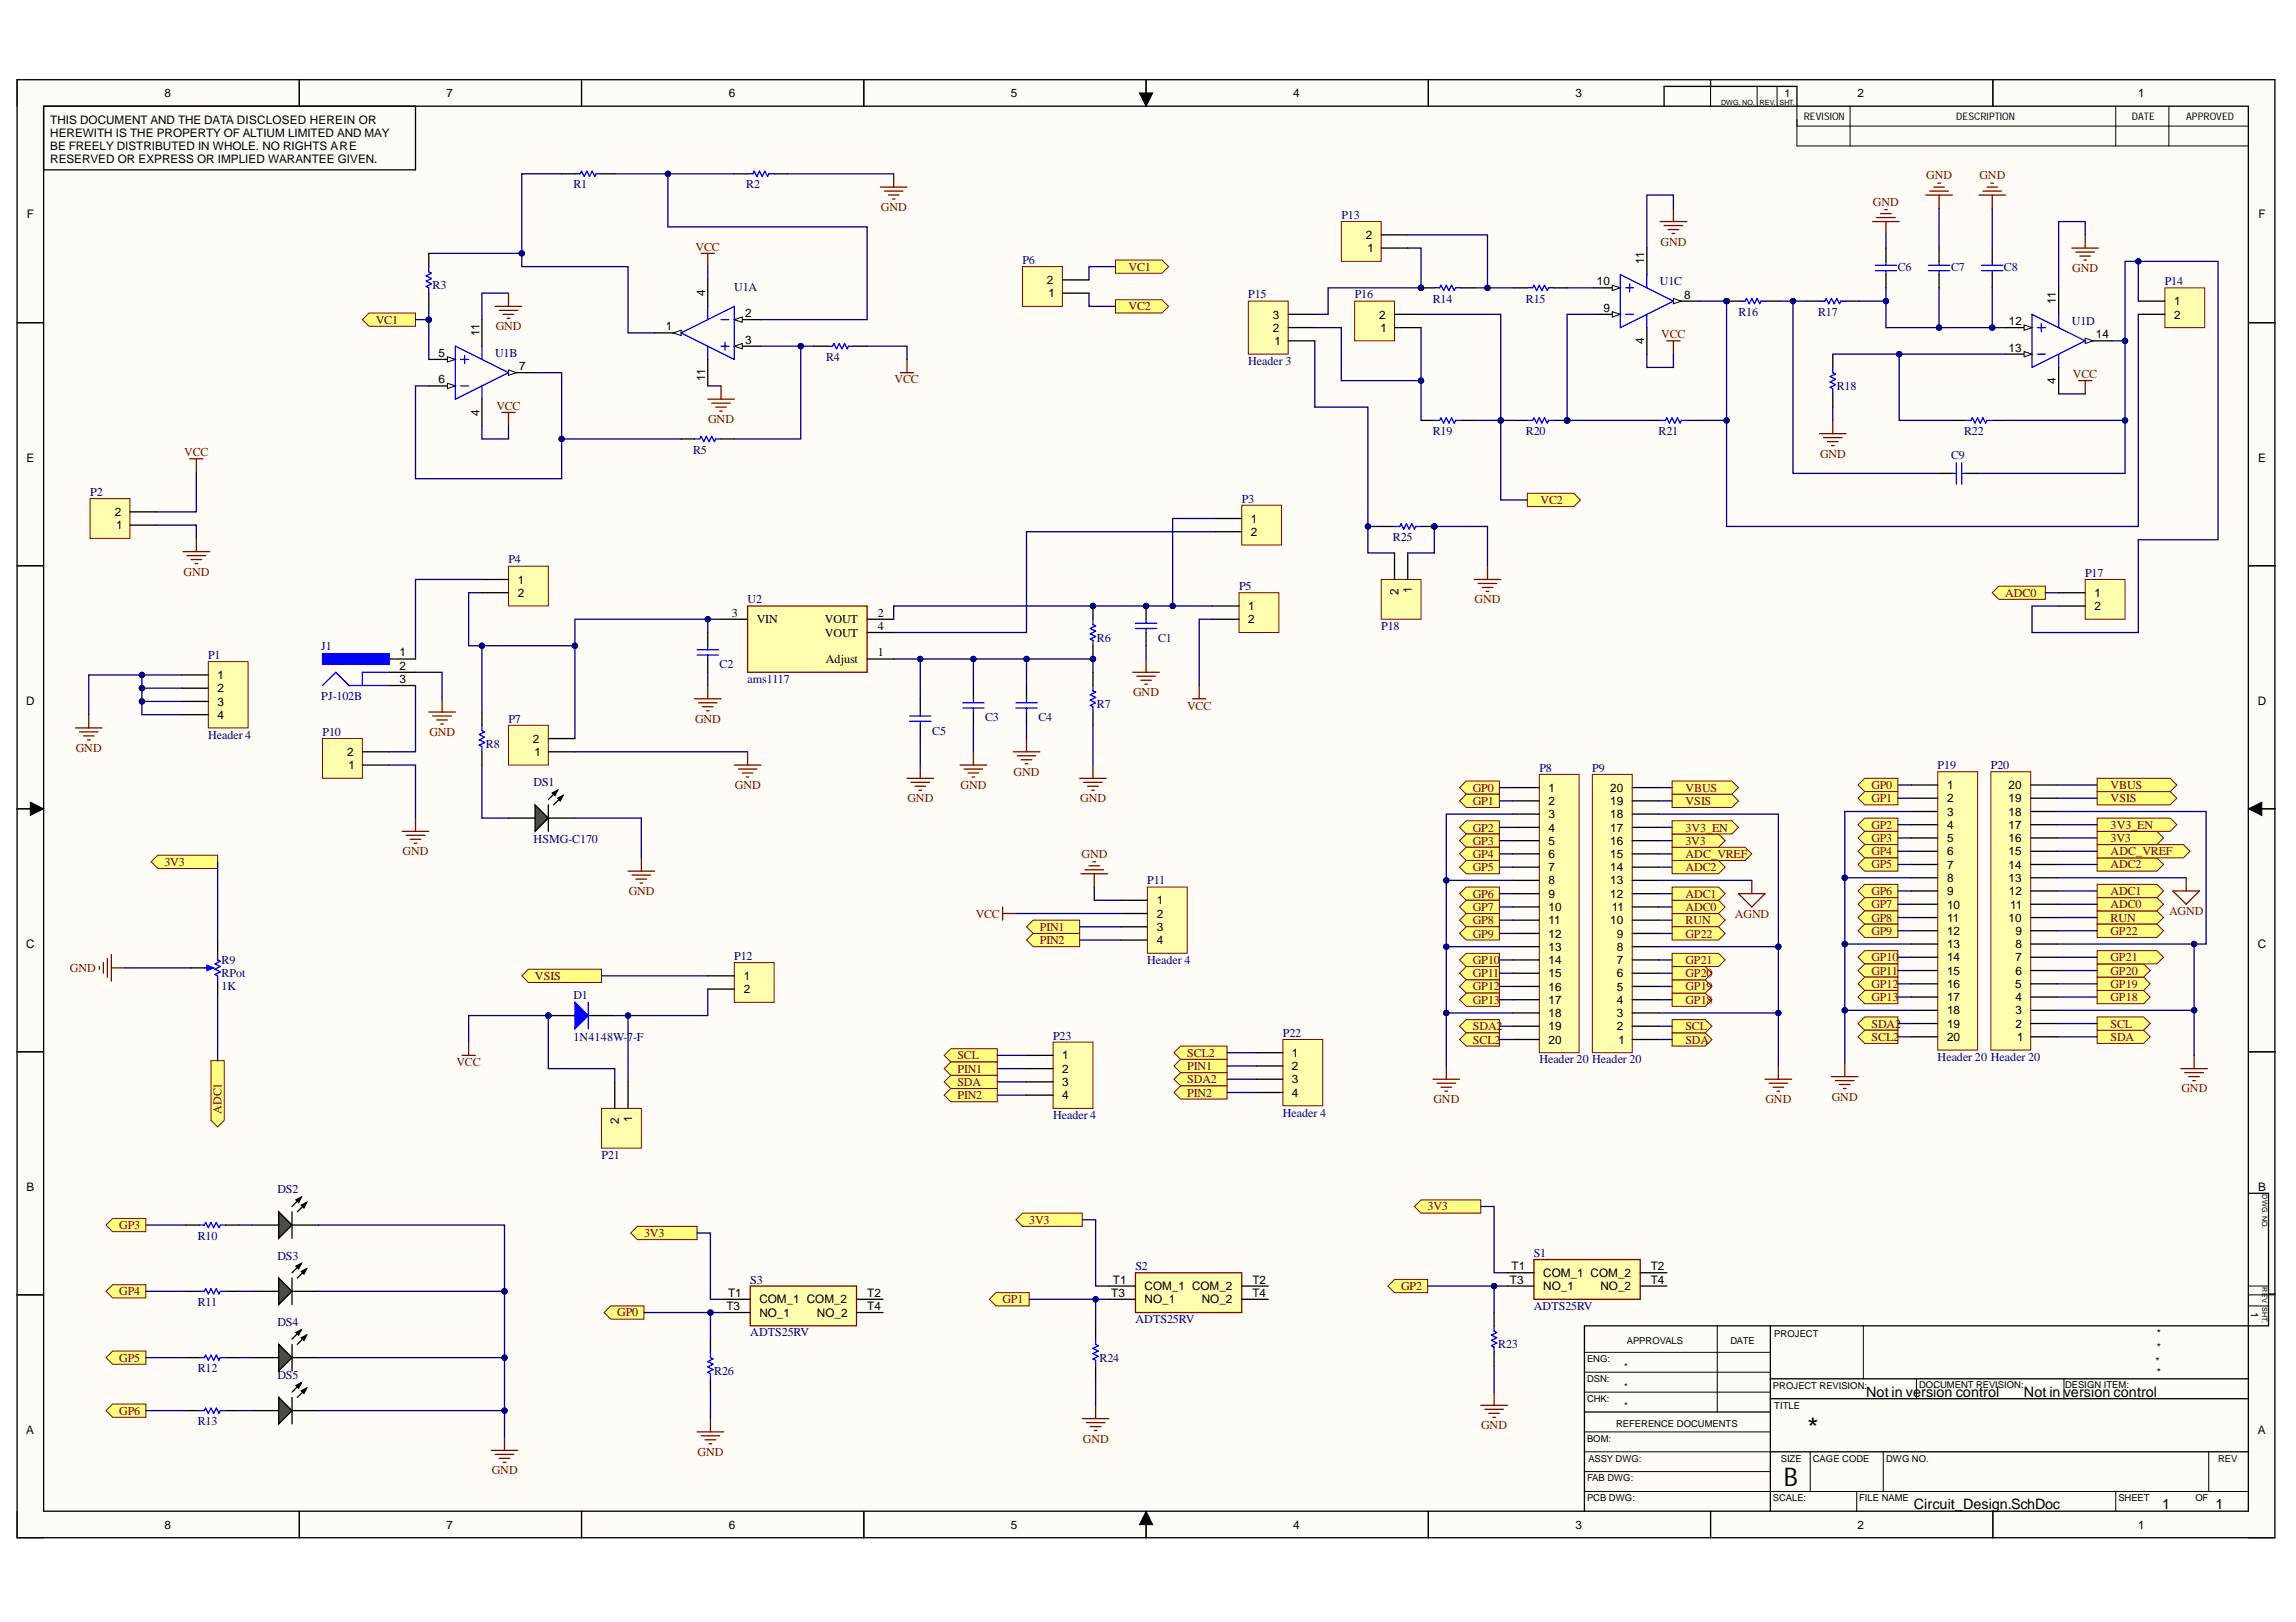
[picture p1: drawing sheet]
<svg xmlns="http://www.w3.org/2000/svg" width="297mm" height="210mm" viewBox="0 0 297 210" stroke-linecap="round" stroke-linejoin="round" font-family="sans-serif">
<defs><g id="words">
<text font-size="3.7" x="233.9" y="186.1">*</text>
<text font-size="3.3" x="230.8" y="192.3">B</text>
<g font-size="1.9">
<text x="241.4" y="180.8">Not in version control</text>
<text x="261.8" y="180.8">Not in version control</text>
<text x="247.6" y="195.2">Circuit_Design.SchDoc</text>
<text x="279.7" y="195.2">1</text>
<text x="286.6" y="195.2">1</text>
</g>
<g font-size="1.6" fill="#800000">
<text x="249.2" y="23.2">GND</text>
<text x="256.1" y="23.2">GND</text>
<text x="114" y="27.3">GND</text>
<text x="242.3" y="26.6">GND</text>
<text x="90" y="32.4">VCC</text>
<text x="146" y="35">VC1</text>
<text x="214.8" y="31.8">GND</text>
<text x="268.1" y="35.2">GND</text>
<text x="48.6" y="41.9">VC1</text>
<text x="146" y="40.2">VC2</text>
<text x="64.1" y="42.7">GND</text>
<text x="214.9" y="43.8">VCC</text>
<text x="64.2" y="53">VCC</text>
<text x="115.7" y="49.6">VCC</text>
<text x="268.2" y="48.9">VCC</text>
<text x="23.8" y="59">VCC</text>
<text x="91.6" y="54.8">GND</text>
<text x="235.5" y="59.2">GND</text>
<text x="199.3" y="65.2">VC2</text>
<text x="23.8" y="74.5">GND</text>
<text x="259.4" y="77.2">ADC0</text>
<text x="190.8" y="78.1">GND</text>
<text x="55.5" y="95.2">GND</text>
<text x="89.9" y="93.5">GND</text>
<text x="146.6" y="90.1">GND</text>
<text x="153.6" y="91.8">VCC</text>
<text x="9.8" y="97.3">GND</text>
<text x="131.1" y="100.4">GND</text>
<text x="95.1" y="102.1">GND</text>
<text x="117.4" y="103.8">GND</text>
<text x="124.3" y="102.1">GND</text>
<text x="139.8" y="103.8">GND</text>
<text x="190.5" y="102.5">GP0</text>
<text x="190.5" y="104.1">GP1</text>
<text x="190.5" y="107.6">GP2</text>
<text x="218" y="107.6">3V3_EN</text>
<text x="218" y="104.1">VSIS</text>
<text x="218" y="102.5">VBUS</text>
<text x="242.1" y="102.1">GP0</text>
<text x="242.1" y="103.8">GP1</text>
<text x="242.1" y="107.2">GP2</text>
<text x="273" y="107.2">3V3_EN</text>
<text x="273" y="103.8">VSIS</text>
<text x="273" y="102.1">VBUS</text>
<text x="21.3" y="112">3V3</text>
<text x="52.1" y="110.7">GND</text>
<text x="139.9" y="111">GND</text>
<text x="190.5" y="109.3">GP3</text>
<text x="190.5" y="111">GP4</text>
<text x="190.5" y="112.8">GP5</text>
<text x="218" y="112.8">ADC2</text>
<text x="218" y="111">ADC_VREF</text>
<text x="218" y="109.3">3V3</text>
<text x="242.1" y="109">GP3</text>
<text x="242.1" y="110.7">GP4</text>
<text x="242.1" y="112.4">GP5</text>
<text x="273" y="112.4">ADC2</text>
<text x="273" y="110.7">ADC_VREF</text>
<text x="273" y="109">3V3</text>
<text x="81.3" y="115.8">GND</text>
<text x="126.2" y="118.8">VCC</text>
<text x="190.5" y="116.2">GP6</text>
<text x="190.5" y="117.9">GP7</text>
<text x="190.5" y="119.6">GP8</text>
<text x="218" y="119.6">RUN</text>
<text x="218" y="117.9">ADC0</text>
<text x="218" y="116.2">ADC1</text>
<text x="224.4" y="118.8">AGND</text>
<text x="242.1" y="115.8">GP6</text>
<text x="242.1" y="117.5">GP7</text>
<text x="242.1" y="119.3">GP8</text>
<text x="273" y="119.3">RUN</text>
<text x="273" y="117.5">ADC0</text>
<text x="273" y="115.8">ADC1</text>
<text x="280.6" y="118.4">AGND</text>
<text x="9" y="125.8">GND</text>
<text x="134.5" y="122.2">PIN2</text>
<text x="134.5" y="120.4">PIN1</text>
<text x="190.5" y="121.3">GP9</text>
<text x="190.5" y="124.7">GP10</text>
<text x="218" y="124.7">GP21</text>
<text x="218" y="121.3">GP22</text>
<text x="242.1" y="121">GP9</text>
<text x="242.1" y="124.4">GP10</text>
<text x="273" y="124.4">GP21</text>
<text x="273" y="121">GP22</text>
<text x="69.2" y="126.8">VSIS</text>
<text x="190.5" y="126.5">GP11</text>
<text x="190.5" y="128.2">GP12</text>
<text x="190.5" y="129.9">GP13</text>
<text x="218" y="129.9">GP18</text>
<text x="218" y="128.2">GP19</text>
<text x="218" y="126.5">GP20</text>
<text x="242.1" y="126.1">GP11</text>
<text x="242.1" y="127.8">GP12</text>
<text x="242.1" y="129.6">GP13</text>
<text x="273" y="129.6">GP18</text>
<text x="273" y="127.8">GP19</text>
<text x="273" y="126.1">GP20</text>
<text x="59.1" y="138">VCC</text>
<text x="123.9" y="137.1">SCL</text>
<text x="153.6" y="136.8">SCL2</text>
<text x="190.5" y="133.3">SDA2</text>
<text x="190.5" y="135">SCL2</text>
<text x="218" y="135">SDA</text>
<text x="218" y="133.3">SCL</text>
<text x="242.1" y="133">SDA2</text>
<text x="242.1" y="134.7">SCL2</text>
<text x="273" y="134.7">SDA</text>
<text x="273" y="133">SCL</text>
<text x="123.9" y="140.5">SDA</text>
<text x="123.9" y="142.3">PIN2</text>
<text x="123.9" y="138.8">PIN1</text>
<text x="153.6" y="140.2">SDA2</text>
<text x="153.6" y="141.9">PIN2</text>
<text x="153.6" y="138.5">PIN1</text>
<text x="185.5" y="142.8">GND</text>
<text x="228.4" y="142.8">GND</text>
<text x="237" y="142.4">GND</text>
<text x="282.2" y="141.4">GND</text>
<text x="28.7" y="144.1" transform="rotate(-90 28.7 144.1)">ADC1</text>
<text x="15.4" y="159.1">GP3</text>
<text x="83.3" y="160.1">3V3</text>
<text x="133.2" y="158.4">3V3</text>
<text x="184.7" y="156.6">3V3</text>
<text x="15.4" y="167.6">GP4</text>
<text x="181.3" y="166.9">GP2</text>
<text x="79.9" y="170.4">GP0</text>
<text x="129.7" y="168.7">GP1</text>
<text x="15.4" y="176.2">GP5</text>
<text x="15.4" y="183.1">GP6</text>
<text x="191.6" y="185">GND</text>
<text x="63.6" y="190.8">GND</text>
<text x="90.3" y="188.4">GND</text>
<text x="140.1" y="186.7">GND</text>
</g>
<g font-size="1.6" fill="#000080">
<text x="74.2" y="24.4">R1</text>
<text x="96.6" y="24.4">R2</text>
<text x="173.5" y="28.4">P13</text>
<text x="132.3" y="34.2">P6</text>
<text x="245.5" y="35">C6</text>
<text x="252.4" y="35">C7</text>
<text x="259.3" y="35">C8</text>
<text x="56" y="37.4">R3</text>
<text x="95" y="37.6">U1A</text>
<text x="161.5" y="38.6">P15</text>
<text x="175.3" y="38.6">P16</text>
<text x="185.4" y="39.2">R14</text>
<text x="197.4" y="39.2">R15</text>
<text x="214.7" y="36.9">U1C</text>
<text x="224.9" y="40.8">R16</text>
<text x="235.2" y="40.8">R17</text>
<text x="280.1" y="36.9">P14</text>
<text x="64" y="46.2">U1B</text>
<text x="106.9" y="46.7">R4</text>
<text x="161.5" y="47.2">Header 3</text>
<text x="268.1" y="42.1">U1D</text>
<text x="237.6" y="50.5">R18</text>
<text x="89.7" y="58.7">R5</text>
<text x="185.4" y="56.3">R19</text>
<text x="197.4" y="56.3">R20</text>
<text x="214.6" y="56.3">R21</text>
<text x="252.4" y="59.4">C9</text>
<text x="254.1" y="56.3">R22</text>
<text x="11.7" y="64.2">P2</text>
<text x="160.6" y="65">P3</text>
<text x="180.2" y="70">R25</text>
<text x="65.8" y="72.9">P4</text>
<text x="160.3" y="76.4">P5</text>
<text x="269.7" y="74.7">P17</text>
<text x="96.7" y="78.1">U2</text>
<text x="141.9" y="83">R6</text>
<text x="149.8" y="83">C1</text>
<text x="178.7" y="81.5">P18</text>
<text x="26.9" y="85.3">P1</text>
<text x="41.6" y="84.1">J1</text>
<text x="93.1" y="86.5">C2</text>
<text x="96.7" y="88.4">ams1117</text>
<text x="26.9" y="95.6">Header 4</text>
<text x="41.6" y="90.6">PJ-102B</text>
<text x="41.7" y="95.2">P10</text>
<text x="65.8" y="93.5">P7</text>
<text x="120.6" y="95.1">C5</text>
<text x="127.5" y="93.3">C3</text>
<text x="134.3" y="93.3">C4</text>
<text x="141.9" y="91.7">R7</text>
<text x="62.9" y="96.8">R8</text>
<text x="69" y="101.7">DS1</text>
<text x="199.1" y="99.9">P8</text>
<text x="206" y="99.9">P9</text>
<text x="250.7" y="99.5">P19</text>
<text x="257.6" y="99.5">P20</text>
<text x="69" y="109.1">HSMG-C170</text>
<text x="148.4" y="114.4">P11</text>
<text x="28.7" y="124.7">R9</text>
<text x="95" y="124.2">P12</text>
<text x="148.4" y="124.7">Header 4</text>
<text x="28.7" y="128.2">1K</text>
<text x="28.7" y="126.5">RPot</text>
<text x="74.2" y="129.2">D1</text>
<text x="74.2" y="134.7">1N4148W-7-F</text>
<text x="136.2" y="134.5">P23</text>
<text x="166" y="134.2">P22</text>
<text x="199.1" y="137.6">Header 20 Header 20</text>
<text x="250.7" y="137.3">Header 20 Header 20</text>
<text x="77.8" y="150">P21</text>
<text x="136.2" y="144.8">Header 4</text>
<text x="166" y="144.5">Header 4</text>
<text x="35.9" y="154.4">DS2</text>
<text x="25.6" y="160.4">R10</text>
<text x="35.9" y="163">DS3</text>
<text x="97.1" y="166.1">S3</text>
<text x="146.9" y="164.4">S2</text>
<text x="198.4" y="162.6">S1</text>
<text x="25.6" y="169">R11</text>
<text x="35.9" y="171.6">DS4</text>
<text x="97.1" y="172.9">ADTS25RV</text>
<text x="146.9" y="171.2">ADTS25RV</text>
<text x="198.4" y="169.5">ADTS25RV</text>
<text x="25.6" y="177.6">R12</text>
<text x="35.9" y="178.4">DS5</text>
<text x="92.4" y="177.9">R26</text>
<text x="142.2" y="176.2">R24</text>
<text x="193.8" y="174.5">R23</text>
<text x="25.6" y="184.5">R13</text>
</g>
<g font-size="1.6">
<text x="94.7" y="79.8">3</text>
<text x="97.9" y="80.6">VIN</text>
<text x="106.7" y="80.6">VOUT</text>
<text x="106.7" y="82.4">VOUT</text>
<text x="113.5" y="79.8">2</text>
<text x="113.5" y="81.5">4</text>
<text x="106.8" y="85.8">Adjust</text>
<text x="113.5" y="84.9">1</text>
</g>
<g font-size="1.5">
<text x="6.5" y="16">THIS DOCUMENT AND THE DATA DISCLOSED HEREIN OR</text>
<text x="6.5" y="17.7">HEREWITH IS THE PROPERTY OF ALTIUM LIMITED AND MAY</text>
<text x="21.3" y="12.6">8</text>
<text x="57.7" y="12.6">7</text>
<text x="94.3" y="12.6">6</text>
<text x="130.8" y="12.6">5</text>
<text x="167.3" y="12.6">4</text>
<text x="203.8" y="12.6">3</text>
<text x="240.3" y="12.6">2</text>
<text x="276.6" y="12.6">1</text>
<text x="6.5" y="19.4">BE FREELY DISTRIBUTED IN WHOLE. NO RIGHTS ARE</text>
<text x="6.5" y="21.1">RESERVED OR EXPRESS OR IMPLIED WARANTEE GIVEN.</text>
<text x="3.5" y="28.3">F</text>
<text x="292.2" y="28.3">F</text>
<text x="176.7" y="30.9">2</text>
<text x="176.9" y="32.6">1</text>
<text x="212.7" y="34.1" transform="rotate(-90 212.7 34.1)">11</text>
<text x="91.2" y="38.3" transform="rotate(-90 91.2 38.3)">4</text>
<text x="96.4" y="41.1">2</text>
<text x="135.4" y="36.8">2</text>
<text x="135.7" y="38.5">1</text>
<text x="164.7" y="41.2">3</text>
<text x="178.4" y="41.2">2</text>
<text x="206.6" y="36.9">10</text>
<text x="207.4" y="40.3">9</text>
<text x="217.9" y="38.7">8</text>
<text x="266" y="39.3" transform="rotate(-90 266 39.3)">11</text>
<text x="281.3" y="39.5">1</text>
<text x="281.3" y="41.2">2</text>
<text x="56.7" y="46.2">5</text>
<text x="62" y="43.4" transform="rotate(-90 62 43.4)">11</text>
<text x="67.2" y="47.9">7</text>
<text x="86.2" y="42.7">1</text>
<text x="96.4" y="44.5">3</text>
<text x="164.7" y="42.9">2</text>
<text x="164.9" y="44.6">1</text>
<text x="178.6" y="42.9">1</text>
<text x="212.7" y="44.6" transform="rotate(-90 212.7 44.6)">4</text>
<text x="259.9" y="45.5">13</text>
<text x="259.9" y="42.1">12</text>
<text x="271.1" y="43.8">14</text>
<text x="56.7" y="49.6">6</text>
<text x="62" y="53.8" transform="rotate(-90 62 53.8)">4</text>
<text x="91.2" y="49.3" transform="rotate(-90 91.2 49.3)">11</text>
<text x="266" y="49.7" transform="rotate(-90 266 49.7)">4</text>
<text x="3.4" y="59.8">E</text>
<text x="292.2" y="59.8">E</text>
<text x="14.8" y="66.8">2</text>
<text x="15" y="68.5">1</text>
<text x="161.8" y="67.6">1</text>
<text x="161.8" y="69.3">2</text>
<text x="67" y="75.5">1</text>
<text x="67" y="77.2">2</text>
<text x="180.9" y="77" transform="rotate(-90 180.9 77)">2</text>
<text x="182.7" y="76.8" transform="rotate(-90 182.7 76.8)">1</text>
<text x="271" y="77.2">1</text>
<text x="161.5" y="79">1</text>
<text x="161.5" y="80.7">2</text>
<text x="271" y="79">2</text>
<text x="28.2" y="87.9">1</text>
<text x="28.2" y="89.6">2</text>
<text x="51.7" y="84.9">1</text>
<text x="51.7" y="86.7">2</text>
<text x="51.7" y="88.4">3</text>
<text x="3.4" y="91.2">D</text>
<text x="28.2" y="91.3">3</text>
<text x="28.2" y="93">4</text>
<text x="292.1" y="91.2">D</text>
<text x="44.9" y="97.8">2</text>
<text x="45.1" y="99.5">1</text>
<text x="68.9" y="96.1">2</text>
<text x="69.2" y="97.8">1</text>
<text x="200.3" y="102.5">1</text>
<text x="200.3" y="104.2">2</text>
<text x="200.3" y="105.9">3</text>
<text x="200.3" y="107.6">4</text>
<text x="208.3" y="107.6">17</text>
<text x="208.3" y="105.9">18</text>
<text x="208.3" y="104.2">19</text>
<text x="208.3" y="102.5">20</text>
<text x="251.9" y="102.1">1</text>
<text x="251.9" y="103.8">2</text>
<text x="251.9" y="105.5">3</text>
<text x="251.9" y="107.3">4</text>
<text x="259.9" y="107.3">17</text>
<text x="259.9" y="105.5">18</text>
<text x="259.9" y="103.8">19</text>
<text x="259.9" y="102.1">20</text>
<text x="200.3" y="109.3">5</text>
<text x="200.3" y="111">6</text>
<text x="200.3" y="112.8">7</text>
<text x="208.3" y="112.8">14</text>
<text x="208.3" y="111">15</text>
<text x="208.3" y="109.3">16</text>
<text x="251.9" y="109">5</text>
<text x="251.9" y="110.7">6</text>
<text x="251.9" y="112.4">7</text>
<text x="259.9" y="112.4">14</text>
<text x="259.9" y="110.7">15</text>
<text x="259.9" y="109">16</text>
<text x="149.6" y="117">1</text>
<text x="149.6" y="118.8">2</text>
<text x="200.3" y="114.4">8</text>
<text x="200.3" y="116.2">9</text>
<text x="200.3" y="117.9">10</text>
<text x="200.3" y="119.6">11</text>
<text x="208.3" y="119.6">10</text>
<text x="208.3" y="116.2">12</text>
<text x="208.3" y="114.4">13</text>
<text x="208.5" y="117.9">11</text>
<text x="251.9" y="114.1">8</text>
<text x="251.9" y="115.8">9</text>
<text x="251.9" y="117.6">10</text>
<text x="251.9" y="119.3">11</text>
<text x="259.9" y="119.3">10</text>
<text x="259.9" y="114.1">13</text>
<text x="259.9" y="115.8">12</text>
<text x="260.1" y="117.6">11</text>
<text x="3.4" y="122.6">C</text>
<text x="149.6" y="120.5">3</text>
<text x="149.6" y="122.2">4</text>
<text x="200.3" y="121.3">12</text>
<text x="200.3" y="123.1">13</text>
<text x="200.3" y="124.7">14</text>
<text x="209.2" y="124.7">7</text>
<text x="209.2" y="123.1">8</text>
<text x="209.2" y="121.3">9</text>
<text x="251.9" y="121">12</text>
<text x="251.9" y="122.7">13</text>
<text x="251.9" y="124.4">14</text>
<text x="260.7" y="124.4">7</text>
<text x="260.7" y="122.7">8</text>
<text x="260.7" y="121">9</text>
<text x="292.1" y="122.6">C</text>
<text x="96.2" y="126.8">1</text>
<text x="96.2" y="128.5">2</text>
<text x="200.3" y="126.5">15</text>
<text x="200.3" y="128.2">16</text>
<text x="200.3" y="129.9">17</text>
<text x="200.3" y="131.6">18</text>
<text x="209.2" y="131.6">3</text>
<text x="209.2" y="129.9">4</text>
<text x="209.2" y="128.2">5</text>
<text x="209.2" y="126.5">6</text>
<text x="251.9" y="126.1">15</text>
<text x="251.9" y="127.8">16</text>
<text x="251.9" y="129.6">17</text>
<text x="251.9" y="131.3">18</text>
<text x="260.7" y="127.8">5</text>
<text x="260.7" y="131.3">3</text>
<text x="260.7" y="129.6">4</text>
<text x="260.7" y="126.1">6</text>
<text x="137.4" y="137.1">1</text>
<text x="167.1" y="136.8">1</text>
<text x="200.3" y="133.4">19</text>
<text x="200.3" y="135">20</text>
<text x="209.2" y="133.4">2</text>
<text x="209.4" y="135">1</text>
<text x="251.9" y="133">19</text>
<text x="251.9" y="134.7">20</text>
<text x="260.7" y="133">2</text>
<text x="261" y="134.7">1</text>
<text x="137.4" y="138.8">2</text>
<text x="137.4" y="140.5">3</text>
<text x="137.4" y="142.3">4</text>
<text x="167.1" y="138.5">2</text>
<text x="167.1" y="140.2">3</text>
<text x="167.1" y="141.9">4</text>
<text x="80.1" y="145.4" transform="rotate(-90 80.1 145.4)">2</text>
<text x="81.8" y="145.2" transform="rotate(-90 81.8 145.2)">1</text>
<text x="3.4" y="154.1">B</text>
<text x="292.2" y="154.1">B</text>
<text x="94.2" y="167.8">T1</text>
<text x="112.2" y="167.8">T2</text>
<text x="143.8" y="167.8">T3</text>
<text x="144" y="166.1">T1</text>
<text x="148.1" y="166.9">COM_1 COM_2</text>
<text x="162" y="166.1">T2</text>
<text x="162" y="167.8">T4</text>
<text x="195.3" y="166.1">T3</text>
<text x="195.6" y="164.4">T1</text>
<text x="199.7" y="165.3">COM_1 COM_2</text>
<text x="199.7" y="166.9">NO_1</text>
<text x="207.1" y="166.9">NO_2</text>
<text x="213.6" y="164.4">T2</text>
<text x="213.6" y="166.1">T4</text>
<text x="94" y="169.5">T3</text>
<text x="98.2" y="168.7">COM_1 COM_2</text>
<text x="98.2" y="170.4">NO_1</text>
<text x="105.7" y="170.4">NO_2</text>
<text x="112.2" y="169.5">T4</text>
<text x="148.1" y="168.7">NO_1</text>
<text x="155.5" y="168.7">NO_2</text>
<text x="3.4" y="185.6">A</text>
<text x="292.1" y="185.6">A</text>
<text x="21.3" y="197.8">8</text>
<text x="57.7" y="197.8">7</text>
<text x="94.3" y="197.8">6</text>
<text x="130.8" y="197.8">5</text>
<text x="167.3" y="197.8">4</text>
<text x="203.8" y="197.8">3</text>
<text x="240.3" y="197.8">2</text>
<text x="276.6" y="197.8">1</text>
</g>
<g font-size="1.4">
<text x="230.9" y="12.6">1</text>
<text x="233.3" y="15.5">REVISION</text>
<text x="253.1" y="15.5">DESCRIPTION</text>
<text x="275.8" y="15.5">DATE</text>
<text x="282.8" y="15.5">APPROVED</text>
<text x="279" y="173">*</text>
<text x="291.2" y="169.8" transform="rotate(90 291.2 169.8)">1</text>
<text x="278.9" y="176.6">*</text>
<text x="279" y="178.1">*</text>
<text x="279" y="174.8">*</text>
</g>
<g font-size="1.2">
<text x="210.5" y="173.9">APPROVALS</text>
<text x="223.9" y="173.9">DATE</text>
<text x="229.5" y="173">PROJECT</text>
<text x="205.3" y="176.3">ENG:</text>
<text x="205.3" y="178.8">DSN:</text>
<text x="210.1" y="177.3">*</text>
<text x="210.1" y="179.9">*</text>
<text x="229.4" y="179.7">PROJECT REVISION:</text>
<text x="248.3" y="179.6">DOCUMENT REVISION:</text>
<text x="267.2" y="179.6">DESIGN ITEM:</text>
<text x="205.3" y="181.4">CHK:</text>
<text x="209.1" y="184.7">REFERENCE DOCUMENTS</text>
<text x="210.1" y="182.3">*</text>
<text x="229.5" y="182.3">TITLE</text>
<text x="205.3" y="186.6">BOM:</text>
<text x="205.3" y="191.7">FAB DWG:</text>
<text x="205.5" y="189.1">ASSY DWG:</text>
<text x="230.4" y="189.1">SIZE</text>
<text x="234.5" y="189.1">CAGE CODE</text>
<text x="244" y="189.1">DWG NO.</text>
<text x="287" y="189.1">REV</text>
<text x="205.3" y="194.3">PCB DWG:</text>
<text x="229.4" y="194.3">SCALE:</text>
<text x="240.5" y="194.3">FILE NAME</text>
<text x="274.1" y="194.3">SHEET</text>
<text x="284" y="194.3">OF</text>
</g>
<g font-size=".9">
<text x="222.7" y="13.5">DWG. NO.</text>
<text x="227.6" y="13.5">REV.</text>
<text x="230.2" y="13.5">SHT.</text>
<text x="292.7" y="154.6" transform="rotate(90 292.7 154.6)">DWG. NO.</text>
<text x="292.7" y="166.6" transform="rotate(90 292.7 166.6)">REV.</text>
<text x="292.7" y="169.2" transform="rotate(90 292.7 169.2)">SHT.</text>
</g>
</g></defs>
<g fill="#fffcf8">
<path d="M2.2 10.3h292.1v188.7h-292.1z" fill-rule="evenodd"/>
<path d="M5.6 13.7h285.3v181.9h-285.3z" fill-rule="evenodd"/>
</g>
<g fill="none" stroke="#000" stroke-width=".13">
<path d="M2.2 10.3v3.4M38.7 10.3v3.4M75.2 10.3v3.4M111.8 10.3v3.4M147.4 12h1.7l-.8 1.7zM148.3 10.3v3.4M184.8 10.3v3.4M221.3 10.3v3.4M227.3 11.2v2.5M229.9 11.2v2.5M232.5 13.7v5.2h58.4M232.5 16.3h58.4"/>
<path d="M239.4 13.7v5.2M257.8 10.3v3.4M273.7 13.7v5.2M280.6 13.7v5.2M2.2 41.8h3.4M290.9 41.8h3.4M2.2 73.2h3.4M290.9 73.2h3.4M2.2 104.7h3.4M3.9 103.8l1.7 .9-1.7 .8zM290.9 104.7l1.7-.9v1.7zM290.9 104.7h3.4"/>
<path d="M2.2 136.1h3.4M290.9 136.1h3.4M2.2 167.6h3.4M205 177.6h24M205 175h24M222.2 171.6v11.1M241.1 171.6v6.8M247.9 178.4v2.6M267 178.4v2.6M290.9 167.6h3.4M290.9 169h2.6M290.9 166.4h2.6"/>
<path d="M2.2 195.6v3.4h3.4M38.7 195.6v3.4M75.2 195.6v3.4M111.8 195.6v3.4M148.3 195.6l.8 1.7h-1.7zM148.3 195.6v3.4M184.8 195.6v3.4M205 193h85.9M205 180.2h24M205 187.9h24M205 185.3h24M205 190.4h24"/>
<path d="M221.3 195.6v3.4M234.2 187.9v5.1M240.2 193v2.6M243.6 187.9v5.1M257.8 195.6v3.4M273.7 193v2.6M285.7 187.9v5.1M290.9 199h3.4"/>
</g>
<g fill="none" stroke="#000" stroke-width=".17">
<path d="M2.2 10.3h292.1v188.7h-292.1zM5.6 13.7h285.3v181.9h-285.3zM38.7 10.3v3.4M53.8 13.7v8.3h-48.2M75.2 10.3v3.4M111.8 10.3v3.4M148.3 10.3v3.4M184.8 10.3v3.4M215.3 13.7v-2.5h17.2v2.5M221.3 10.3v.9M257.8 10.3v3.4M55.5 32.8v1.7"/>
<path d="M55.5 37.9v1.7M72.7 22.5h1.7M77.8 22.5h1.7M95 22.5h1.7M100.2 22.5h1.7M195.9 37.3h1.7M201 37.3h1.7M2.2 41.8h3.4M88.1 56.8h1.7M93.3 56.8h1.7M105.3 44.8h1.7M110.5 44.8h1.7"/>
<path d="M290.9 41.8h3.4M2.2 73.2h3.4M290.9 73.2h3.4M2.2 104.7h3.4M290.9 104.7h3.4M2.2 136.1h3.4M290.9 136.1h3.4M290.9 154.4h2.6v17.2h-88.5v24M2.2 167.6h3.4M229 178.4h61.9M229 171.6v24M293.5 167.5h.8"/>
<path d="M38.7 195.6v3.4M75.2 195.6v3.4M111.8 195.6v3.4M148.3 195.6v3.4M184.8 195.6v3.4M205 182.7h24M221.3 195.6v3.4M229 181h61.9M229 187.9h61.9M257.8 195.6v3.4"/>
</g>
<path d="M147.4 12h1.7l-.8 1.7zM3.9 103.8l1.7 .9-1.7 .8zM290.9 104.7l1.7-.9v1.7zM148.3 195.6l.8 1.7h-1.7z" fill="#000"/>
<path d="M55.5 34.5v.7l.3 .2-.7 .3 .7 .3-.7 .4 .7 .3-.7 .4 .4 .1v.7M74.4 22.5h.7l.1-.3 .4 .6 .3-.6 .4 .6 .3-.6 .4 .6 .1-.3h.7M96.7 22.5h.7l.2-.3 .3 .6 .4-.6 .3 .6 .4-.6 .3 .6 .2-.3h.7M197.6 37.3h.7l.2-.4 .3 .7 .3-.7 .4 .7 .3-.7 .4 .7 .1-.3h.7M89.8 56.8h.7l.2-.3 .3 .6 .4-.6 .3 .6 .4-.6 .3 .6 .2-.3h.7M107 44.8h.7l.2-.3 .3 .6 .4-.6 .3 .6 .4-.6 .3 .6 .2-.3h.7" fill="none" stroke="#00f" stroke-width=".17"/>
<path d="M113.9 24.2h3.4M114.4 24.7h2.4M114.9 25.2h1.4M115.4 25.8h.4M115.6 22.5v1.7M116.5 48.2h1.7M117.3 46.5v1.7" fill="none" stroke="#800000" stroke-width=".17"/>
<circle cx="202.7" cy="54.4" r=".34" fill="#000080"/>
<circle cx="202.7" cy="54.4" r=".34" fill="none" stroke="#000080" stroke-width=".13"/>
<path d="M201 54.4h1.7" fill="none" stroke="#000" stroke-width=".17"/>
<circle cx="202.7" cy="54.4" r=".34" fill="#000080"/>
<circle cx="202.7" cy="54.4" r=".34" fill="none" stroke="#000080" stroke-width=".13"/>
<path d="M195.9 54.4h1.7M213.1 54.4h1.7M218.2 54.4h1.7" fill="none" stroke="#000" stroke-width=".17"/>
<path d="M197.6 54.4h.7l.2-.3 .3 .7 .3-.7 .4 .7 .3-.7 .4 .7 .1-.4h.7M214.8 54.4h.7l.1-.3 .4 .7 .3-.7 .4 .7 .3-.7 .4 .7 .1-.4h.7" fill="none" stroke="#00f" stroke-width=".17"/>
<circle cx="183.8" cy="37.3" r=".34" fill="#000080"/>
<circle cx="183.8" cy="37.3" r=".34" fill="none" stroke="#000080" stroke-width=".13"/>
<path d="M183.8 37.3h1.8M189 37.3h1.7" fill="none" stroke="#000" stroke-width=".17"/>
<circle cx="183.8" cy="37.3" r=".34" fill="#000080"/>
<circle cx="183.8" cy="37.3" r=".34" fill="none" stroke="#000080" stroke-width=".13"/>
<path d="M185.6 37.3h.6l.2-.4 .4 .7 .3-.7 .4 .7 .3-.7 .3 .7 .2-.3h.7M185.6 54.4h.6l.2-.3 .4 .7 .3-.7 .4 .7 .3-.7 .3 .7 .2-.4h.7" fill="none" stroke="#00f" stroke-width=".17"/>
<path d="M183.8 54.4h1.8M189 54.4h1.7" fill="none" stroke="#000" stroke-width=".17"/>
<path d="M173.5 28.7h5.2v5.1h-5.2z" fill-rule="evenodd" fill="#ffffb0"/>
<path d="M173.5 28.7h5.2v5.1h-5.2z" fill="none" stroke="#800000" stroke-width=".13"/>
<path d="M178.7 32.1h3.4M178.7 30.4h3.4" fill="none" stroke="#000" stroke-width=".17"/>
<path d="M175.3 39h5.1v5.1h-5.1z" fill-rule="evenodd" fill="#ffffb0"/>
<path d="M175.3 39h5.1v5.1h-5.1z" fill="none" stroke="#800000" stroke-width=".13"/>
<path d="M180.4 42.4h3.4M180.4 40.7h3.4" fill="none" stroke="#000" stroke-width=".17"/>
<path d="M178.7 75h5.1v5.1h-5.1z" fill-rule="evenodd" fill="#ffffb0"/>
<path d="M178.7 75h5.1v5.1h-5.1z" fill="none" stroke="#800000" stroke-width=".13"/>
<path d="M180.4 71.6v3.4M182.1 71.6v3.4" fill="none" stroke="#000" stroke-width=".17"/>
<path d="M161.5 39h5.2v6.8h-5.2z" fill-rule="evenodd" fill="#ffffb0"/>
<path d="M161.5 39h5.2v6.8h-5.2z" fill="none" stroke="#800000" stroke-width=".13"/>
<path d="M166.7 44.1h3.4M166.7 42.4h3.4M166.7 40.7h3.4" fill="none" stroke="#000" stroke-width=".17"/>
<circle cx="185.6" cy="68.1" r=".34" fill="#000080"/>
<circle cx="185.6" cy="68.1" r=".34" fill="none" stroke="#000080" stroke-width=".13"/>
<path d="M183.8 68.1h1.8" fill="none" stroke="#000" stroke-width=".17"/>
<circle cx="185.6" cy="68.1" r=".34" fill="#000080"/>
<circle cx="185.6" cy="68.1" r=".34" fill="none" stroke="#000080" stroke-width=".13"/>
<path d="M178.7 68.1h1.7" fill="none" stroke="#000" stroke-width=".17"/>
<path d="M180.4 68.1h.7l.2-.3 .3 .7 .4-.7 .3 .7 .3-.7 .4 .7 .2-.4h.6" fill="none" stroke="#00f" stroke-width=".17"/>
<path d="M190.7 75h3.5M191.2 75.5h2.4M191.8 76h1.3M192.3 76.5h.3M192.4 73.3v1.7" fill="none" stroke="#800000" stroke-width=".17"/>
<path d="M46.9 41.4l.8-.9h6.1v1.7h-6.1z" fill-rule="evenodd" fill="#ffff80"/>
<path d="M46.9 41.4l.8-.9h6.1v1.7h-6.1z" fill="none" stroke="#800000" stroke-width=".13"/>
<path d="M197.6 63.8h6l.9 .9-.9 .9h-6z" fill-rule="evenodd" fill="#ffff80"/>
<path d="M197.6 63.8h6l.9 .9-.9 .9h-6z" fill="none" stroke="#800000" stroke-width=".13"/>
<path d="M132.3 34.5h5.1v5.2h-5.1z" fill-rule="evenodd" fill="#ffffb0"/>
<path d="M132.3 34.5h5.1v5.2h-5.1z" fill="none" stroke="#800000" stroke-width=".13"/>
<path d="M137.4 37.9h3.5M137.4 36.2h3.5" fill="none" stroke="#000" stroke-width=".17"/>
<path d="M144.3 33.6h6l.9 .9-.9 .9h-6z" fill-rule="evenodd" fill="#ffff80"/>
<path d="M144.3 33.6h6l.9 .9-.9 .9h-6z" fill="none" stroke="#800000" stroke-width=".13"/>
<path d="M144.3 38.8h6l.9 .9-.9 .8h-6z" fill-rule="evenodd" fill="#ffff80"/>
<path d="M144.3 38.8h6l.9 .9-.9 .8h-6z" fill="none" stroke="#800000" stroke-width=".13"/>
<circle cx="223.4" cy="39" r=".34" fill="#000080"/>
<circle cx="223.4" cy="39" r=".34" fill="none" stroke="#000080" stroke-width=".13"/>
<path d="M223.4 39h1.7M228.5 39h1.7" fill="none" stroke="#000" stroke-width=".17"/>
<circle cx="223.4" cy="39" r=".34" fill="#000080"/>
<circle cx="223.4" cy="39" r=".34" fill="none" stroke="#000080" stroke-width=".13"/>
<path d="M225.1 39h.7l.2-.4 .3 .7 .3-.7 .4 .7 .3-.7 .4 .7 .1-.3h.7M235.4 39h.7l.2-.4 .3 .7 .3-.7 .4 .7 .3-.7 .4 .7 .1-.3h.7M242.6 34.3h2.8M242.6 35h2.8M244 33.8v.5M244 35v.5M237.1 47.5v.7l.4 .2-.7 .3 .7 .4-.7 .3 .7 .4-.7 .3 .3 .2v.7M253.1 59.9v2.7M253.8 59.9v2.7M254.3 54.4h.7l.2-.3 .3 .7 .3-.7 .4 .7 .3-.7 .4 .7 .2-.4h.6M252.6 61.3h.5M253.8 61.3h.5" fill="none" stroke="#00f" stroke-width=".17"/>
<path d="M233.7 39h1.7M238.8 39h1.8M244 32.1v1.7M244 35.5v1.8M237.1 45.8v1.7M237.1 51v1.7M252.6 54.4h1.7M257.7 54.4h1.8M250.9 61.3h1.7M254.3 61.3h1.7" fill="none" stroke="#000" stroke-width=".17"/>
<path d="M242.3 28.7h3.4M242.8 28.2h2.4M243.3 27.6h1.4M243.8 27.1h.4M244 28.7v1.7M235.4 56.1h3.4M235.9 56.6h2.4M236.4 57.1h1.4M236.9 57.7h.4M237.1 54.4v1.7" fill="none" stroke="#800000" stroke-width=".17"/>
<path d="M280.1 37.3h5.1v5.1h-5.1z" fill-rule="evenodd" fill="#ffffb0"/>
<path d="M280.1 37.3h5.1v5.1h-5.1z" fill="none" stroke="#800000" stroke-width=".13"/>
<path d="M276.6 39h3.5M84.7 43.1h3.4M276.6 40.7h3.5" fill="none" stroke="#000" stroke-width=".17"/>
<path d="M87.1 43.1l1-.4v.7z" fill="#f8fcff"/>
<path d="M87.1 43.1l1-.4v.7z" fill="none" stroke="#000" stroke-width=".13"/>
<path d="M95 41.4h3.4" fill="none" stroke="#000" stroke-width=".17"/>
<path d="M95 41.4l1-.4v.7z" fill="#f8fcff"/>
<path d="M95 41.4l1-.4v.7z" fill="none" stroke="#000" stroke-width=".13"/>
<path d="M95 44.8h3.4" fill="none" stroke="#000" stroke-width=".17"/>
<path d="M95 44.8l1-.3v.6z" fill="#f8fcff"/>
<path d="M95 44.8l1-.3v.6z" fill="none" stroke="#000" stroke-width=".13"/>
<path d="M91.6 39.7v1.7M88.1 43.1l6.9-3.4v6.8zM91.6 44.8v1.7M93.3 41.4h1M93.3 44.8h1M93.8 44.3v1" fill="none" stroke="#00f" stroke-width=".17"/>
<path d="M91.6 36.2v3.5M55.5 46.5h3.4M91.6 46.5v3.4" fill="none" stroke="#000" stroke-width=".17"/>
<path d="M57.9 46.2l1 .3-1 .4z" fill="#f8fcff"/>
<path d="M57.9 46.2l1 .3-1 .4z" fill="none" stroke="#000" stroke-width=".13"/>
<path d="M55.5 49.9h3.4" fill="none" stroke="#000" stroke-width=".17"/>
<path d="M57.9 49.6l1 .3-1 .4z" fill="#f8fcff"/>
<path d="M57.9 49.6l1 .3-1 .4z" fill="none" stroke="#000" stroke-width=".13"/>
<path d="M65.8 48.2h3.4" fill="none" stroke="#000" stroke-width=".17"/>
<path d="M65.8 47.9l1 .3-1 .4z" fill="#f8fcff"/>
<path d="M65.8 47.9l1 .3-1 .4z" fill="none" stroke="#000" stroke-width=".13"/>
<path d="M58.9 44.8l6.9 3.4-6.9 3.5zM59.6 49.9h1M59.6 46.5h1M60.1 46v1M62.3 44.8v1.7M62.3 49.9v1.8" fill="none" stroke="#00f" stroke-width=".17"/>
<path d="M216.5 39h3.4M62.3 41.4v3.4M62.3 51.7v3.4" fill="none" stroke="#000" stroke-width=".17"/>
<path d="M216.5 38.6l1 .4-1 .3z" fill="#f8fcff"/>
<path d="M216.5 38.6l1 .4-1 .3z" fill="none" stroke="#000" stroke-width=".13"/>
<path d="M206.2 40.7h3.4" fill="none" stroke="#000" stroke-width=".17"/>
<path d="M208.6 40.3l1 .4-1 .3z" fill="#f8fcff"/>
<path d="M208.6 40.3l1 .4-1 .3z" fill="none" stroke="#000" stroke-width=".13"/>
<path d="M206.2 37.3h3.4" fill="none" stroke="#000" stroke-width=".17"/>
<path d="M208.6 36.9l1 .4-1 .3z" fill="#f8fcff"/>
<path d="M208.6 36.9l1 .4-1 .3z" fill="none" stroke="#000" stroke-width=".13"/>
<path d="M209.6 35.5l6.9 3.5-6.9 3.4zM210.3 37.3h1M210.8 36.7v1.1M213.1 35.5v1.8M210.3 40.7h1M213.1 40.7v1.7" fill="none" stroke="#00f" stroke-width=".17"/>
<path d="M213.1 32.1v3.4M213.1 42.4v3.4M259.5 42.4h3.4" fill="none" stroke="#000" stroke-width=".17"/>
<path d="M261.9 42.1l1 .3-1 .3z" fill="#f8fcff"/>
<path d="M261.9 42.1l1 .3-1 .3z" fill="none" stroke="#000" stroke-width=".13"/>
<path d="M259.5 45.8h3.4" fill="none" stroke="#000" stroke-width=".17"/>
<path d="M261.9 45.5l1 .3-1 .4z" fill="#f8fcff"/>
<path d="M261.9 45.5l1 .3-1 .4z" fill="none" stroke="#000" stroke-width=".13"/>
<path d="M269.8 44.1h3.4" fill="none" stroke="#000" stroke-width=".17"/>
<path d="M269.8 43.8l1 .3-1 .4z" fill="#f8fcff"/>
<path d="M269.8 43.8l1 .3-1 .4z" fill="none" stroke="#000" stroke-width=".13"/>
<path d="M262.9 40.7l6.9 3.4-6.9 3.4zM263.6 45.8h1M263.6 42.4h1M264.1 41.9v1M266.3 40.7v1.7M266.3 45.8v1.7" fill="none" stroke="#00f" stroke-width=".17"/>
<path d="M266.3 37.3v3.4M266.3 47.5v3.5" fill="none" stroke="#000" stroke-width=".17"/>
<g fill="none" stroke="#800000" stroke-width=".17">
<path d="M64.1 39.6h3.4M65.8 37.9v1.7M90.7 32.8h1.7M91.6 32.8v1.7M214.8 28.7h3.4M215.3 29.2h2.4M215.8 29.7h1.4M216.3 30.2h.4M216.5 27v1.7M268 32.1h3.5M268.6 32.6h2.4M269.1 33.1h1.4"/>
<path d="M269.6 33.7h.3M269.8 30.4v1.7M64.6 40.2h2.4M64.9 53.4h1.7M65.1 40.7h1.4M65.6 41.2h.4M65.8 53.4v1.7M91.6 51.7h3.4M92.1 52.2h2.4M92.6 52.7h1.4M93.1 53.2h.4M93.3 49.9v1.8"/>
<path d="M215.6 44.1h1.8M216.5 44.1v1.7M268.9 49.3h1.7M269.8 49.3v1.7"/>
</g>
<path d="M96.7 78.4h15.5v8.6h-15.5z" fill-rule="evenodd" fill="#ffffb0"/>
<path d="M96.7 78.4h15.5v8.6h-15.5z" fill="none" stroke="#800000" stroke-width=".17"/>
<path d="M93.3 80.1h3.4M112.2 80.1h3.4M112.2 85.3h3.4M112.2 81.9h3.4" fill="none" stroke="#000" stroke-width=".17"/>
<path d="M65.8 93.9h5.1v5.1h-5.1z" fill-rule="evenodd" fill="#ffffb0"/>
<path d="M65.8 93.9h5.1v5.1h-5.1z" fill="none" stroke="#800000" stroke-width=".13"/>
<path d="M70.9 97.3h3.5M70.9 95.6h3.5M91.6 81.9v1.7M91.6 85.3v1.7M119.1 90.4v1.7M119.1 93.9v1.7M125.9 88.7v1.7M125.9 92.1v1.8M132.8 88.7v1.7M132.8 92.1v1.8" fill="none" stroke="#000" stroke-width=".17"/>
<g fill="none" stroke="#800000" stroke-width=".17">
<path d="M89.8 90.4h3.5M90.4 90.9h2.4M90.9 91.5h1.4M91.4 92h.3M91.6 88.7v1.7M95 99h3.4M95.5 99.5h2.4M96.7 97.3v1.7M119.1 99v1.7M124.2 99h3.4M124.7 99.5h2.4M125.9 97.3v1.7"/>
<path d="M131.1 97.3h3.4M131.6 97.8h2.4M132.1 98.3h1.4M132.6 98.8h.4M132.8 95.6v1.7M96 100h1.4M96.5 100.6h.4M117.3 100.7h3.5M117.9 101.2h2.4M118.4 101.7h1.3M118.9 102.3h.3M125.2 100h1.4"/>
<path d="M125.8 100.6h.3"/>
</g>
<g fill="none" stroke="#00f" stroke-width=".17">
<path d="M90.2 84.8h2.7M90.2 84.1h2.7M91.6 83.6v.5M91.6 84.8v.5M117.7 93.3h2.7M117.7 92.7h2.7M119.1 92.1v.6M119.1 93.3v.6M124.6 91.6h2.7M124.6 90.9h2.7M125.9 90.4v.5M125.9 91.6v.5"/>
<path d="M131.4 91.6h2.8M131.4 90.9h2.8M132.8 90.4v.5M132.8 91.6v.5"/>
</g>
<circle cx="141.4" cy="78.4" r=".34" fill="#000080"/>
<circle cx="141.4" cy="78.4" r=".34" fill="none" stroke="#000080" stroke-width=".13"/>
<circle cx="141.4" cy="85.3" r=".34" fill="#000080"/>
<circle cx="141.4" cy="85.3" r=".34" fill="none" stroke="#000080" stroke-width=".13"/>
<path d="M141.4 78.4v1.7" fill="none" stroke="#000" stroke-width=".17"/>
<circle cx="141.4" cy="78.4" r=".34" fill="#000080"/>
<circle cx="141.4" cy="78.4" r=".34" fill="none" stroke="#000080" stroke-width=".13"/>
<path d="M141.4 83.6v1.7" fill="none" stroke="#000" stroke-width=".17"/>
<circle cx="141.4" cy="85.3" r=".34" fill="#000080"/>
<circle cx="141.4" cy="85.3" r=".34" fill="none" stroke="#000080" stroke-width=".13"/>
<path d="M141.4 80.1v.7l.3 .2-.7 .3 .7 .4-.7 .3 .7 .4-.7 .3 .4 .2v.7M141.4 88.7v.7l.3 .2-.7 .3 .7 .4-.7 .3 .7 .3-.7 .4 .4 .2v.6" fill="none" stroke="#00f" stroke-width=".17"/>
<path d="M141.4 87v1.7M141.4 92.1v1.8" fill="none" stroke="#000" stroke-width=".17"/>
<path d="M141.4 99v1.7M139.7 100.7h3.4M140.2 101.2h2.4M140.7 101.7h1.4M141.2 102.3h.4" fill="none" stroke="#800000" stroke-width=".17"/>
<circle cx="148.3" cy="78.4" r=".34" fill="#000080"/>
<circle cx="148.3" cy="78.4" r=".34" fill="none" stroke="#000080" stroke-width=".13"/>
<path d="M148.3 78.4v1.7" fill="none" stroke="#000" stroke-width=".17"/>
<circle cx="148.3" cy="78.4" r=".34" fill="#000080"/>
<circle cx="148.3" cy="78.4" r=".34" fill="none" stroke="#000080" stroke-width=".13"/>
<path d="M148.3 81.9v1.7" fill="none" stroke="#000" stroke-width=".17"/>
<path d="M146.9 81.3h2.7M146.9 80.6h2.7M148.3 80.1v.5M148.3 81.3v.6" fill="none" stroke="#00f" stroke-width=".17"/>
<path d="M160.3 76.7h5.2v5.2h-5.2z" fill-rule="evenodd" fill="#ffffb0"/>
<path d="M160.3 76.7h5.2v5.2h-5.2z" fill="none" stroke="#800000" stroke-width=".13"/>
<path d="M156.9 78.4h3.4M156.9 80.1h3.4" fill="none" stroke="#000" stroke-width=".17"/>
<path d="M146.6 87h3.4M147.1 87.5h2.4M147.6 88h1.4M148.1 88.5h.3M148.3 85.3v1.7M154.3 90.4h1.7M155.1 88.7v1.7" fill="none" stroke="#800000" stroke-width=".17"/>
<path d="M11.7 64.5h5.1v5.2h-5.1z" fill-rule="evenodd" fill="#ffffb0"/>
<path d="M11.7 64.5h5.1v5.2h-5.1z" fill="none" stroke="#800000" stroke-width=".13"/>
<path d="M250.9 32.1v1.7M250.9 35.5v1.8M257.7 32.1v1.7M257.7 35.5v1.8M16.8 68h3.4M16.8 66.2h3.4" fill="none" stroke="#000" stroke-width=".17"/>
<g fill="none" stroke="#800000" stroke-width=".17">
<path d="M249.1 25.2h3.5M249.7 24.7h2.4M250.2 24.2h1.3M250.7 23.7h.3M250.9 25.2v1.8M256 25.2h3.5M256.5 24.7h2.4M257.1 24.2h1.3M257.6 23.7h.3M257.7 25.2v1.8M24.5 59.4h1.8M25.4 59.4v1.7"/>
<path d="M23.7 71.4h3.4M24.2 71.9h2.4M24.7 72.4h1.4M25.2 72.9h.4M25.4 69.7v1.7"/>
</g>
<path d="M249.5 34.3h2.7M249.5 35h2.7M250.9 33.8v.5M250.9 35v.5M256.4 34.3h2.7M256.4 35h2.7M257.7 33.8v.5M257.7 35v.5" fill="none" stroke="#00f" stroke-width=".17"/>
<path d="M26.9 85.6h5.2v8.6h-5.2z" fill-rule="evenodd" fill="#ffffb0"/>
<path d="M26.9 85.6h5.2v8.6h-5.2z" fill="none" stroke="#800000" stroke-width=".13"/>
<path d="M23.5 87.3h3.4M23.5 89.1h3.4M23.5 90.8h3.4M23.5 92.5h3.4" fill="none" stroke="#000" stroke-width=".17"/>
<path d="M9.8 94.2h3.4M10.3 94.7h2.4M10.8 95.2h1.4M11.3 95.7h.4M11.5 92.5v1.7" fill="none" stroke="#800000" stroke-width=".17"/>
<path d="M160.6 65.4h5.2v5.1h-5.2z" fill-rule="evenodd" fill="#ffffb0"/>
<path d="M160.6 65.4h5.2v5.1h-5.2z" fill="none" stroke="#800000" stroke-width=".13"/>
<path d="M157.2 67.1h3.4M157.2 68.8h3.4M50.3 85.3h3.5M50.3 87h3.5M50.3 88.7h3.5" fill="none" stroke="#000" stroke-width=".17"/>
<path d="M41.7 84.6h8.6v1.4h-8.6zM41.7 88.7l1.7-1.7 1.8 1.7h5.1M50.3 87h-3.4v1.7" fill="none" stroke="#00f" stroke-width=".17"/>
<path d="M41.7 84.6h8.6v1.4h-8.6z" fill-rule="evenodd" fill="#00f"/>
<path d="M41.7 84.6h8.6v1.4h-8.6z" fill="none" stroke="#00f" stroke-width=".13"/>
<path d="M65.8 73.3h5.1v5.1h-5.1z" fill-rule="evenodd" fill="#ffffb0"/>
<path d="M65.8 73.3h5.1v5.1h-5.1z" fill="none" stroke="#800000" stroke-width=".13"/>
<path d="M62.3 75h3.5M62.3 76.7h3.5M65.8 105.9h3.4M70.9 105.9h3.5" fill="none" stroke="#000" stroke-width=".17"/>
<path d="M52 107.6h3.5M52.6 108.1h2.4M53.1 108.6h1.3M53.6 109.1h.3M53.8 105.9v1.7" fill="none" stroke="#800000" stroke-width=".17"/>
<path d="M69.2 104.2l1.7 1.7-1.7 1.7z" fill="#00bf00"/>
<path d="M62.3 92.1v1.8M62.3 97.3v1.7M69.2 104.2l1.7 1.7-1.7 1.7zM70.9 104.2v3.4M71.5 102.6l.6-.3-.3 .7zM72.1 103.3l.7-.3-.3 .6zM72.1 102.3l-1.2 1.2M72.8 103l-1.2 1.2" fill="none" stroke="#000" stroke-width=".17"/>
<path d="M71.5 102.6l.6-.3-.3 .7zM72.1 103.3l.7-.3-.3 .6z" fill="#000"/>
<path d="M62.3 93.9v.6l.4 .2-.7 .4 .7 .3-.7 .3 .7 .4-.7 .3 .3 .2v.7" fill="none" stroke="#00f" stroke-width=".17"/>
<path d="M81.2 112.7h3.5M81.8 113.2h2.4M82.3 113.8h1.4M82.8 114.3h.3M83 111v1.7" fill="none" stroke="#800000" stroke-width=".17"/>
<path d="M199.1 100.2h5.2v36h-5.2z" fill-rule="evenodd" fill="#ffffb0"/>
<path d="M199.1 100.2h5.2v36h-5.2z" fill="none" stroke="#800000" stroke-width=".13"/>
<g fill="none" stroke="#000" stroke-width=".17">
<path d="M195.7 101.9h3.4M195.7 103.6h3.4M195.7 105.4h3.4M195.7 107.1h3.4M195.7 108.8h3.4M195.7 110.5h3.4M195.7 112.2h3.4M195.7 113.9h3.4M195.7 115.6h3.4M195.7 117.4h3.4M195.7 119.1h3.4M195.7 120.8h3.4"/>
<path d="M195.7 122.5h3.4M195.7 124.2h3.4M195.7 125.9h3.4M195.7 127.7h3.4M195.7 129.4h3.4M195.7 131.1h3.4M195.7 132.8h3.4M195.7 134.5h3.4"/>
</g>
<path d="M206 100.2h5.2v36h-5.2z" fill-rule="evenodd" fill="#ffffb0"/>
<path d="M206 100.2h5.2v36h-5.2z" fill="none" stroke="#800000" stroke-width=".13"/>
<g fill="none" stroke="#000" stroke-width=".17">
<path d="M211.2 119.1h3.4M211.2 117.4h3.4M211.2 115.6h3.4M211.2 113.9h3.4M211.2 112.2h3.4M211.2 110.5h3.4M211.2 108.8h3.4M211.2 107.1h3.4M211.2 105.4h3.4M211.2 103.6h3.4M211.2 101.9h3.4M211.2 134.5h3.4"/>
<path d="M211.2 132.8h3.4M211.2 131.1h3.4M211.2 129.4h3.4M211.2 127.7h3.4M211.2 125.9h3.4M211.2 124.2h3.4M211.2 122.5h3.4M211.2 120.8h3.4"/>
</g>
<path d="M188.8 101.9l.9-.8h4.3v1.7h-4.3z" fill-rule="evenodd" fill="#ffff80"/>
<path d="M188.8 101.9l.9-.8h4.3v1.7h-4.3z" fill="none" stroke="#800000" stroke-width=".13"/>
<path d="M188.8 103.6l.9-.8h4.3v1.7h-4.3z" fill-rule="evenodd" fill="#ffff80"/>
<path d="M188.8 103.6l.9-.8h4.3v1.7h-4.3z" fill="none" stroke="#800000" stroke-width=".13"/>
<path d="M185.4 139.7h3.4M187.1 138v1.7M185.9 140.2h2.4M186.4 140.7h1.4M186.9 141.2h.4" fill="none" stroke="#800000" stroke-width=".17"/>
<path d="M188.8 107.1l.9-.9h4.3v1.7h-4.3z" fill-rule="evenodd" fill="#ffff80"/>
<path d="M188.8 107.1l.9-.9h4.3v1.7h-4.3z" fill="none" stroke="#800000" stroke-width=".13"/>
<path d="M188.8 108.8l.9-.9h4.3v1.7h-4.3z" fill-rule="evenodd" fill="#ffff80"/>
<path d="M188.8 108.8l.9-.9h4.3v1.7h-4.3z" fill="none" stroke="#800000" stroke-width=".13"/>
<path d="M188.8 110.5l.9-.9h4.3v1.8h-4.3z" fill-rule="evenodd" fill="#ffff80"/>
<path d="M188.8 110.5l.9-.9h4.3v1.8h-4.3z" fill="none" stroke="#800000" stroke-width=".13"/>
<path d="M188.8 112.2l.9-.8h4.3v1.7h-4.3z" fill-rule="evenodd" fill="#ffff80"/>
<path d="M188.8 112.2l.9-.8h4.3v1.7h-4.3z" fill="none" stroke="#800000" stroke-width=".13"/>
<path d="M188.8 115.6l.9-.8h4.3v1.7h-4.3z" fill-rule="evenodd" fill="#ffff80"/>
<path d="M188.8 115.6l.9-.8h4.3v1.7h-4.3z" fill="none" stroke="#800000" stroke-width=".13"/>
<path d="M188.8 117.4l.9-.9h4.3v1.7h-4.3z" fill-rule="evenodd" fill="#ffff80"/>
<path d="M188.8 117.4l.9-.9h4.3v1.7h-4.3z" fill="none" stroke="#800000" stroke-width=".13"/>
<path d="M188.8 119.1l.9-.9h4.3v1.7h-4.3z" fill-rule="evenodd" fill="#ffff80"/>
<path d="M188.8 119.1l.9-.9h4.3v1.7h-4.3z" fill="none" stroke="#800000" stroke-width=".13"/>
<path d="M188.8 120.8l.9-.9h4.3v1.8h-4.3z" fill-rule="evenodd" fill="#ffff80"/>
<path d="M188.8 120.8l.9-.9h4.3v1.8h-4.3z" fill="none" stroke="#800000" stroke-width=".13"/>
<path d="M188.8 124.2l.9-.8h4.3v1.7h-4.3z" fill-rule="evenodd" fill="#ffff80"/>
<path d="M188.8 124.2l.9-.8h4.3v1.7h-4.3z" fill="none" stroke="#800000" stroke-width=".13"/>
<path d="M188.8 125.9l.9-.8h4.3v1.7h-4.3z" fill-rule="evenodd" fill="#ffff80"/>
<path d="M188.8 125.9l.9-.8h4.3v1.7h-4.3z" fill="none" stroke="#800000" stroke-width=".13"/>
<path d="M188.8 127.7l.9-.9h4.3v1.7h-4.3z" fill-rule="evenodd" fill="#ffff80"/>
<path d="M188.8 127.7l.9-.9h4.3v1.7h-4.3z" fill="none" stroke="#800000" stroke-width=".13"/>
<path d="M188.8 129.4l.9-.9h4.3v1.7h-4.3z" fill-rule="evenodd" fill="#ffff80"/>
<path d="M188.8 129.4l.9-.9h4.3v1.7h-4.3z" fill="none" stroke="#800000" stroke-width=".13"/>
<path d="M188.8 132.8l.9-.9h4.3v1.8h-4.3z" fill-rule="evenodd" fill="#ffff80"/>
<path d="M188.8 132.8l.9-.9h4.3v1.8h-4.3z" fill="none" stroke="#800000" stroke-width=".13"/>
<path d="M188.8 134.5l.9-.8h4.3v1.7h-4.3z" fill-rule="evenodd" fill="#ffff80"/>
<path d="M188.8 134.5l.9-.8h4.3v1.7h-4.3z" fill="none" stroke="#800000" stroke-width=".13"/>
<path d="M224.9 115.6h3.4l-1.7 1.8zM226.6 113.9v1.7M228.3 139.7h3.5M230.1 138v1.7M228.9 140.2h2.4M229.4 140.7h1.4M229.9 141.2h.3" fill="none" stroke="#800000" stroke-width=".17"/>
<path d="M216.3 133.7h4.3l.9 .8-.9 .9h-4.3z" fill-rule="evenodd" fill="#ffff80"/>
<path d="M216.3 133.7h4.3l.9 .8-.9 .9h-4.3z" fill="none" stroke="#800000" stroke-width=".13"/>
<path d="M216.3 131.9h4.3l.9 .9-.9 .9h-4.3z" fill-rule="evenodd" fill="#ffff80"/>
<path d="M216.3 131.9h4.3l.9 .9-.9 .9h-4.3z" fill="none" stroke="#800000" stroke-width=".13"/>
<path d="M216.3 128.5h4.3l.9 .9-.9 .8h-4.3z" fill-rule="evenodd" fill="#ffff80"/>
<path d="M216.3 128.5h4.3l.9 .9-.9 .8h-4.3z" fill="none" stroke="#800000" stroke-width=".13"/>
<path d="M216.3 126.8h4.3l.9 .9-.9 .8h-4.3z" fill-rule="evenodd" fill="#ffff80"/>
<path d="M216.3 126.8h4.3l.9 .9-.9 .8h-4.3z" fill="none" stroke="#800000" stroke-width=".13"/>
<path d="M216.3 125.1h4.3l.9 .8-.9 .9h-4.3z" fill-rule="evenodd" fill="#ffff80"/>
<path d="M216.3 125.1h4.3l.9 .8-.9 .9h-4.3z" fill="none" stroke="#800000" stroke-width=".13"/>
<path d="M216.3 123.4h6l.9 .8-.9 .9h-6z" fill-rule="evenodd" fill="#ffff80"/>
<path d="M216.3 123.4h6l.9 .8-.9 .9h-6z" fill="none" stroke="#800000" stroke-width=".13"/>
<path d="M216.3 118.2h6l.9 .9-.9 .8h-6z" fill-rule="evenodd" fill="#ffff80"/>
<path d="M216.3 118.2h6l.9 .9-.9 .8h-6z" fill="none" stroke="#800000" stroke-width=".13"/>
<path d="M216.3 116.5h6l.9 .9-.9 .8h-6z" fill-rule="evenodd" fill="#ffff80"/>
<path d="M216.3 116.5h6l.9 .9-.9 .8h-6z" fill="none" stroke="#800000" stroke-width=".13"/>
<path d="M216.3 114.8h6l.9 .8-.9 .9h-6z" fill-rule="evenodd" fill="#ffff80"/>
<path d="M216.3 114.8h6l.9 .8-.9 .9h-6z" fill="none" stroke="#800000" stroke-width=".13"/>
<path d="M216.3 111.4h6l.9 .8-.9 .9h-6z" fill-rule="evenodd" fill="#ffff80"/>
<path d="M216.3 111.4h6l.9 .8-.9 .9h-6z" fill="none" stroke="#800000" stroke-width=".13"/>
<path d="M216.3 109.6h9.5l.8 .9-.8 .9h-9.5z" fill-rule="evenodd" fill="#ffff80"/>
<path d="M216.3 109.6h9.5l.8 .9-.8 .9h-9.5z" fill="none" stroke="#800000" stroke-width=".13"/>
<path d="M216.3 107.9h6l.9 .9-.9 .8h-6z" fill-rule="evenodd" fill="#ffff80"/>
<path d="M216.3 107.9h6l.9 .9-.9 .8h-6z" fill="none" stroke="#800000" stroke-width=".13"/>
<path d="M216.3 106.2h7.8l.8 .9-.8 .8h-7.8z" fill-rule="evenodd" fill="#ffff80"/>
<path d="M216.3 106.2h7.8l.8 .9-.8 .8h-7.8z" fill="none" stroke="#800000" stroke-width=".13"/>
<path d="M216.3 102.8h7.8l.8 .8-.8 .9h-7.8z" fill-rule="evenodd" fill="#ffff80"/>
<path d="M216.3 102.8h7.8l.8 .8-.8 .9h-7.8z" fill="none" stroke="#800000" stroke-width=".13"/>
<path d="M216.3 101.1h7.8l.8 .8-.8 .9h-7.8z" fill-rule="evenodd" fill="#ffff80"/>
<path d="M216.3 101.1h7.8l.8 .8-.8 .9h-7.8z" fill="none" stroke="#800000" stroke-width=".13"/>
<path d="M216.3 119.9h6l.9 .9-.9 .9h-6z" fill-rule="evenodd" fill="#ffff80"/>
<path d="M216.3 119.9h6l.9 .9-.9 .9h-6z" fill="none" stroke="#800000" stroke-width=".13"/>
<path d="M269.8 75h5.1v5.1h-5.1z" fill-rule="evenodd" fill="#ffffb0"/>
<path d="M269.8 75h5.1v5.1h-5.1z" fill="none" stroke="#800000" stroke-width=".13"/>
<path d="M266.3 76.7h3.5M266.3 78.4h3.5" fill="none" stroke="#000" stroke-width=".17"/>
<path d="M257.7 76.7l.9-.8h6v1.7h-6z" fill-rule="evenodd" fill="#ffff80"/>
<path d="M257.7 76.7l.9-.8h6v1.7h-6z" fill="none" stroke="#800000" stroke-width=".13"/>
<path d="M240.4 101.6l.8-.9h4.3v1.7h-4.3z" fill-rule="evenodd" fill="#ffff80"/>
<path d="M240.4 101.6l.8-.9h4.3v1.7h-4.3z" fill="none" stroke="#800000" stroke-width=".13"/>
<path d="M240.4 103.3l.8-.9h4.3v1.8h-4.3z" fill-rule="evenodd" fill="#ffff80"/>
<path d="M240.4 103.3l.8-.9h4.3v1.8h-4.3z" fill="none" stroke="#800000" stroke-width=".13"/>
<path d="M236.9 139.3h3.5M237.5 139.8h2.4M238.7 137.6v1.7M238 140.3h1.4M238.5 140.9h.3" fill="none" stroke="#800000" stroke-width=".17"/>
<path d="M240.4 106.7l.8-.8h4.3v1.7h-4.3z" fill-rule="evenodd" fill="#ffff80"/>
<path d="M240.4 106.7l.8-.8h4.3v1.7h-4.3z" fill="none" stroke="#800000" stroke-width=".13"/>
<path d="M240.4 108.4l.8-.8h4.3v1.7h-4.3z" fill-rule="evenodd" fill="#ffff80"/>
<path d="M240.4 108.4l.8-.8h4.3v1.7h-4.3z" fill="none" stroke="#800000" stroke-width=".13"/>
<path d="M240.4 110.2l.8-.9h4.3v1.7h-4.3z" fill-rule="evenodd" fill="#ffff80"/>
<path d="M240.4 110.2l.8-.9h4.3v1.7h-4.3z" fill="none" stroke="#800000" stroke-width=".13"/>
<path d="M240.4 111.9l.8-.9h4.3v1.7h-4.3z" fill-rule="evenodd" fill="#ffff80"/>
<path d="M240.4 111.9l.8-.9h4.3v1.7h-4.3z" fill="none" stroke="#800000" stroke-width=".13"/>
<path d="M240.4 115.3l.8-.9h4.3v1.8h-4.3z" fill-rule="evenodd" fill="#ffff80"/>
<path d="M240.4 115.3l.8-.9h4.3v1.8h-4.3z" fill="none" stroke="#800000" stroke-width=".13"/>
<path d="M240.4 117l.8-.8h4.3v1.7h-4.3z" fill-rule="evenodd" fill="#ffff80"/>
<path d="M240.4 117l.8-.8h4.3v1.7h-4.3z" fill="none" stroke="#800000" stroke-width=".13"/>
<path d="M240.4 118.7l.8-.8h4.3v1.7h-4.3z" fill-rule="evenodd" fill="#ffff80"/>
<path d="M240.4 118.7l.8-.8h4.3v1.7h-4.3z" fill="none" stroke="#800000" stroke-width=".13"/>
<path d="M240.4 120.4l.8-.8h4.3v1.7h-4.3z" fill-rule="evenodd" fill="#ffff80"/>
<path d="M240.4 120.4l.8-.8h4.3v1.7h-4.3z" fill="none" stroke="#800000" stroke-width=".13"/>
<path d="M240.4 123.9l.8-.9h4.3v1.7h-4.3z" fill-rule="evenodd" fill="#ffff80"/>
<path d="M240.4 123.9l.8-.9h4.3v1.7h-4.3z" fill="none" stroke="#800000" stroke-width=".13"/>
<path d="M240.4 125.6l.8-.9h4.3v1.8h-4.3z" fill-rule="evenodd" fill="#ffff80"/>
<path d="M240.4 125.6l.8-.9h4.3v1.8h-4.3z" fill="none" stroke="#800000" stroke-width=".13"/>
<path d="M240.4 127.3l.8-.8h4.3v1.7h-4.3z" fill-rule="evenodd" fill="#ffff80"/>
<path d="M240.4 127.3l.8-.8h4.3v1.7h-4.3z" fill="none" stroke="#800000" stroke-width=".13"/>
<path d="M240.4 129l.8-.8h4.3v1.7h-4.3z" fill-rule="evenodd" fill="#ffff80"/>
<path d="M240.4 129l.8-.8h4.3v1.7h-4.3z" fill="none" stroke="#800000" stroke-width=".13"/>
<path d="M240.4 132.5l.8-.9h4.3v1.7h-4.3z" fill-rule="evenodd" fill="#ffff80"/>
<path d="M240.4 132.5l.8-.9h4.3v1.7h-4.3z" fill="none" stroke="#800000" stroke-width=".13"/>
<path d="M240.4 134.2l.8-.9h4.3v1.7h-4.3z" fill-rule="evenodd" fill="#ffff80"/>
<path d="M240.4 134.2l.8-.9h4.3v1.7h-4.3z" fill="none" stroke="#800000" stroke-width=".13"/>
<path d="M281.1 115.3h3.4l-1.7 1.7zM282.8 113.6v1.7M282.1 138.3h3.5M282.6 138.8h2.5M283.2 139.3h1.3M283.7 139.8h.3M283.9 136.6v1.7" fill="none" stroke="#800000" stroke-width=".17"/>
<path d="M271.3 133.3h6l.9 .9-.9 .8h-6z" fill-rule="evenodd" fill="#ffff80"/>
<path d="M271.3 133.3h6l.9 .9-.9 .8h-6z" fill="none" stroke="#800000" stroke-width=".13"/>
<path d="M271.3 131.6h6l.9 .9-.9 .8h-6z" fill-rule="evenodd" fill="#ffff80"/>
<path d="M271.3 131.6h6l.9 .9-.9 .8h-6z" fill="none" stroke="#800000" stroke-width=".13"/>
<path d="M271.3 128.2h6l.9 .8-.9 .9h-6z" fill-rule="evenodd" fill="#ffff80"/>
<path d="M271.3 128.2h6l.9 .8-.9 .9h-6z" fill="none" stroke="#800000" stroke-width=".13"/>
<path d="M271.3 126.5h6l.9 .8-.9 .9h-6z" fill-rule="evenodd" fill="#ffff80"/>
<path d="M271.3 126.5h6l.9 .8-.9 .9h-6z" fill="none" stroke="#800000" stroke-width=".13"/>
<path d="M271.3 124.7h6l.9 .9-.9 .9h-6z" fill-rule="evenodd" fill="#ffff80"/>
<path d="M271.3 124.7h6l.9 .9-.9 .9h-6z" fill="none" stroke="#800000" stroke-width=".13"/>
<path d="M271.3 123h7.7l.9 .9-.9 .8h-7.7z" fill-rule="evenodd" fill="#ffff80"/>
<path d="M271.3 123h7.7l.9 .9-.9 .8h-7.7z" fill="none" stroke="#800000" stroke-width=".13"/>
<path d="M271.3 117.9h7.7l.9 .8-.9 .9h-7.7z" fill-rule="evenodd" fill="#ffff80"/>
<path d="M271.3 117.9h7.7l.9 .8-.9 .9h-7.7z" fill="none" stroke="#800000" stroke-width=".13"/>
<path d="M271.3 116.2h7.7l.9 .8-.9 .9h-7.7z" fill-rule="evenodd" fill="#ffff80"/>
<path d="M271.3 116.2h7.7l.9 .8-.9 .9h-7.7z" fill="none" stroke="#800000" stroke-width=".13"/>
<path d="M271.3 114.4h7.7l.9 .9-.9 .9h-7.7z" fill-rule="evenodd" fill="#ffff80"/>
<path d="M271.3 114.4h7.7l.9 .9-.9 .9h-7.7z" fill="none" stroke="#800000" stroke-width=".13"/>
<path d="M271.3 111h7.7l.9 .9-.9 .8h-7.7z" fill-rule="evenodd" fill="#ffff80"/>
<path d="M271.3 111h7.7l.9 .9-.9 .8h-7.7z" fill="none" stroke="#800000" stroke-width=".13"/>
<path d="M271.3 109.3h11.2l.8 .9-.8 .8h-11.2z" fill-rule="evenodd" fill="#ffff80"/>
<path d="M271.3 109.3h11.2l.8 .9-.8 .8h-11.2z" fill="none" stroke="#800000" stroke-width=".13"/>
<path d="M271.3 107.6h7.7l.9 .8-.9 .9h-7.7z" fill-rule="evenodd" fill="#ffff80"/>
<path d="M271.3 107.6h7.7l.9 .8-.9 .9h-7.7z" fill="none" stroke="#800000" stroke-width=".13"/>
<path d="M271.3 105.9h9.5l.8 .8-.8 .9h-9.5z" fill-rule="evenodd" fill="#ffff80"/>
<path d="M271.3 105.9h9.5l.8 .8-.8 .9h-9.5z" fill="none" stroke="#800000" stroke-width=".13"/>
<path d="M271.3 102.4h9.5l.8 .9-.8 .9h-9.5z" fill-rule="evenodd" fill="#ffff80"/>
<path d="M271.3 102.4h9.5l.8 .9-.8 .9h-9.5z" fill="none" stroke="#800000" stroke-width=".13"/>
<path d="M271.3 100.7h9.5l.8 .9-.8 .8h-9.5z" fill-rule="evenodd" fill="#ffff80"/>
<path d="M271.3 100.7h9.5l.8 .9-.8 .8h-9.5z" fill="none" stroke="#800000" stroke-width=".13"/>
<path d="M271.3 119.6h7.7l.9 .8-.9 .9h-7.7z" fill-rule="evenodd" fill="#ffff80"/>
<path d="M271.3 119.6h7.7l.9 .8-.9 .9h-7.7z" fill="none" stroke="#800000" stroke-width=".13"/>
<path d="M95 124.6h5.2v5.1h-5.2z" fill-rule="evenodd" fill="#ffffb0"/>
<path d="M95 124.6h5.2v5.1h-5.2z" fill="none" stroke="#800000" stroke-width=".13"/>
<path d="M91.6 126.3h3.4M91.6 128h3.4" fill="none" stroke="#000" stroke-width=".17"/>
<path d="M68.4 125.4h9.4v1.7h-9.4l-.9-.8z" fill-rule="evenodd" fill="#ffff80"/>
<path d="M68.4 125.4h9.4v1.7h-9.4l-.9-.8z" fill="none" stroke="#800000" stroke-width=".13"/>
<path d="M59.8 136.6h1.7M60.6 134.9v1.7" fill="none" stroke="#800000" stroke-width=".17"/>
<circle cx="70.9" cy="131.4" r=".34" fill="#000080"/>
<circle cx="70.9" cy="131.4" r=".34" fill="none" stroke="#000080" stroke-width=".13"/>
<path d="M70.9 131.4h3.5" fill="none" stroke="#000" stroke-width=".17"/>
<circle cx="70.9" cy="131.4" r=".34" fill="#000080"/>
<circle cx="70.9" cy="131.4" r=".34" fill="none" stroke="#000080" stroke-width=".13"/>
<path d="M76.1 131.4h3.4" fill="none" stroke="#000" stroke-width=".17"/>
<path d="M74.4 129.7l1.7 1.7-1.7 1.7z" fill="#00f"/>
<path d="M74.4 129.7l1.7 1.7-1.7 1.7zM76.1 129.7v3.4" fill="none" stroke="#00f" stroke-width=".17"/>
<path d="M32.6 158.5h3.5M37.8 158.5h3.4" fill="none" stroke="#000" stroke-width=".17"/>
<path d="M36.1 156.8l1.7 1.7-1.7 1.8z" fill="#00bf00"/>
<path d="M36.1 156.8l1.7 1.7-1.7 1.8zM37.8 156.8v3.5M38.3 155.3l.7-.4-.4 .7zM39 156l.7-.4-.4 .7zM39 154.9l-1.2 1.2M39.7 155.6l-1.2 1.2M32.6 167.1h3.5M37.8 167.1h3.4" fill="none" stroke="#000" stroke-width=".17"/>
<path d="M38.3 155.3l.7-.4-.4 .7zM39 156l.7-.4-.4 .7z" fill="#000"/>
<path d="M36.1 165.4l1.7 1.7-1.7 1.7z" fill="#00bf00"/>
<path d="M32.6 175.7h3.5M36.1 165.4l1.7 1.7-1.7 1.7zM37.8 165.4v3.4M37.8 175.7h3.4M38.3 163.9l.7-.4-.4 .7zM39 164.5l.7-.3-.4 .7zM39 163.5l-1.2 1.2M39.7 164.2l-1.2 1.2" fill="none" stroke="#000" stroke-width=".17"/>
<path d="M38.3 163.9l.7-.4-.4 .7zM39 164.5l.7-.3-.4 .7z" fill="#000"/>
<path d="M36.1 174l1.7 1.7-1.7 1.7z" fill="#00bf00"/>
<path d="M36.1 174l1.7 1.7-1.7 1.7zM37.8 174v3.4M38.3 172.4l.7-.3-.4 .7zM39 173.1l.7-.3-.4 .7zM39 172.1l-1.2 1.2M39.7 172.8l-1.2 1.2M32.6 182.5h3.5M37.8 182.5h3.4" fill="none" stroke="#000" stroke-width=".17"/>
<path d="M38.3 172.4l.7-.3-.4 .7zM39 173.1l.7-.3-.4 .7z" fill="#000"/>
<path d="M36.1 180.8l1.7 1.7-1.7 1.8z" fill="#00bf00"/>
<g fill="none" stroke="#000" stroke-width=".17">
<path d="M24 158.5h1.7M29.2 158.5h1.7M24 167.1h1.7M24 175.7h1.7M29.2 167.1h1.7M29.2 175.7h1.7M38.3 179.3l.7-.3-.4 .6zM39 180l.7-.4-.4 .7zM39 179l-1.2 1.2M39.7 179.6l-1.2 1.2M24 182.5h1.7M29.2 182.5h1.7"/>
<path d="M36.1 180.8l1.7 1.7-1.7 1.8zM37.8 180.8v3.5"/>
</g>
<path d="M38.3 179.3l.7-.3-.4 .6zM39 180l.7-.4-.4 .7z" fill="#000"/>
<path d="M25.7 158.5h.7l.2-.3 .3 .7 .4-.7 .3 .7 .4-.7 .3 .7 .2-.4h.7M25.7 167.1h.7l.2-.3 .3 .7 .4-.7 .3 .7 .4-.7 .3 .7 .2-.4h.7M25.7 175.7h.7l.2-.3 .3 .6 .4-.6 .3 .6 .4-.6 .3 .6 .2-.3h.7M25.7 182.5h.7l.2-.3 .3 .7 .4-.7 .3 .7 .4-.7 .3 .7 .2-.4h.7" fill="none" stroke="#00f" stroke-width=".17"/>
<path d="M97.1 166.4h13.7v5.2h-13.7z" fill-rule="evenodd" fill="#ffffb0"/>
<path d="M97.1 166.4h13.7v5.2h-13.7zM90.2 185.3h3.4M90.7 185.8h2.4M91.2 186.3h1.4M91.7 186.8h.4M91.9 183.6v1.7" fill="none" stroke="#800000" stroke-width=".17"/>
<path d="M91.9 173.3v1.7M91.9 178.4v1.8M93.6 168.1h3.5M93.6 169.9h3.5M110.8 168.1h3.4M110.8 169.9h3.4" fill="none" stroke="#000" stroke-width=".17"/>
<path d="M91.9 175v.7l.4 .2-.7 .3 .7 .3-.7 .4 .7 .3-.7 .4 .3 .1v.7" fill="none" stroke="#00f" stroke-width=".17"/>
<path d="M78.2 169.9l.8-.9h4.3v1.7h-4.3z" fill-rule="evenodd" fill="#ffff80"/>
<path d="M78.2 169.9l.8-.9h4.3v1.7h-4.3z" fill="none" stroke="#800000" stroke-width=".13"/>
<path d="M81.6 159.6l.9-.9h7.7v1.7h-7.7z" fill-rule="evenodd" fill="#ffff80"/>
<path d="M81.6 159.6l.9-.9h7.7v1.7h-7.7z" fill="none" stroke="#800000" stroke-width=".13"/>
<path d="M146.9 164.7h13.7v5.2h-13.7z" fill-rule="evenodd" fill="#ffffb0"/>
<path d="M146.9 164.7h13.7v5.2h-13.7zM140 183.6h3.5M140.5 184.1h2.4M141.1 184.6h1.3M141.6 185.1h.3M141.7 181.9v1.7" fill="none" stroke="#800000" stroke-width=".17"/>
<path d="M141.7 171.6v1.7M141.7 176.7v1.7M143.5 166.4h3.4M143.5 168.1h3.4M160.6 166.4h3.5M160.6 168.1h3.5" fill="none" stroke="#000" stroke-width=".17"/>
<path d="M141.7 173.3v.7l.4 .2-.7 .3 .7 .3-.7 .4 .7 .3-.7 .4 .3 .1v.7" fill="none" stroke="#00f" stroke-width=".17"/>
<path d="M128 168.1l.9-.8h4.3v1.7h-4.3z" fill-rule="evenodd" fill="#ffff80"/>
<path d="M128 168.1l.9-.8h4.3v1.7h-4.3z" fill="none" stroke="#800000" stroke-width=".13"/>
<path d="M131.4 157.8l.9-.8h7.7v1.7h-7.7z" fill-rule="evenodd" fill="#ffff80"/>
<path d="M131.4 157.8l.9-.8h7.7v1.7h-7.7z" fill="none" stroke="#800000" stroke-width=".13"/>
<path d="M198.5 163h13.7v5.1h-13.7z" fill-rule="evenodd" fill="#ffffb0"/>
<path d="M198.5 163h13.7v5.1h-13.7zM191.6 181.9h3.4M192.1 182.4h2.4M192.6 182.9h1.4M193.1 183.4h.4M193.3 180.2v1.7" fill="none" stroke="#800000" stroke-width=".17"/>
<path d="M193.3 169.9v1.7M193.3 175v1.7M195 164.7h3.5M195 166.4h3.5M212.2 164.7h3.4M212.2 166.4h3.4" fill="none" stroke="#000" stroke-width=".17"/>
<path d="M193.3 171.6v.7l.3 .1-.6 .4 .6 .3-.6 .4 .6 .3-.6 .4 .3 .1v.7" fill="none" stroke="#00f" stroke-width=".17"/>
<path d="M179.5 166.4l.9-.8h4.3v1.7h-4.3z" fill-rule="evenodd" fill="#ffff80"/>
<path d="M179.5 166.4l.9-.8h4.3v1.7h-4.3z" fill="none" stroke="#800000" stroke-width=".13"/>
<path d="M183 156.1l.8-.8h7.8v1.7h-7.8z" fill-rule="evenodd" fill="#ffff80"/>
<path d="M183 156.1l.8-.8h7.8v1.7h-7.8z" fill="none" stroke="#800000" stroke-width=".13"/>
<path d="M63.6 187.7h3.4M64.1 188.2h2.4M64.6 188.7h1.4M65.1 189.2h.3M65.3 186v1.7" fill="none" stroke="#800000" stroke-width=".17"/>
<path d="M14.6 157.7h4.3v1.7h-4.3l-.9-.9z" fill-rule="evenodd" fill="#ffff80"/>
<path d="M14.6 157.7h4.3v1.7h-4.3l-.9-.9z" fill="none" stroke="#800000" stroke-width=".13"/>
<path d="M14.6 166.3h4.3v1.7h-4.3l-.9-.9z" fill-rule="evenodd" fill="#ffff80"/>
<path d="M14.6 166.3h4.3v1.7h-4.3l-.9-.9z" fill="none" stroke="#800000" stroke-width=".13"/>
<path d="M13.7 175.7l.9-.9h4.3v1.7h-4.3z" fill-rule="evenodd" fill="#ffff80"/>
<path d="M13.7 175.7l.9-.9h4.3v1.7h-4.3z" fill="none" stroke="#800000" stroke-width=".13"/>
<path d="M13.7 182.5l.9-.8h4.3v1.7h-4.3z" fill-rule="evenodd" fill="#ffff80"/>
<path d="M13.7 182.5l.9-.8h4.3v1.7h-4.3z" fill="none" stroke="#800000" stroke-width=".13"/>
<path d="M28.2 121.8v1.7M28.2 127v1.7" fill="none" stroke="#000" stroke-width=".17"/>
<path d="M26.4 125.3h.9" fill="none" stroke="#00f" stroke-width=".17"/>
<path d="M26.8 124.9l.8 .4-.8 .3z" fill="#00f"/>
<path d="M26.8 124.9l.8 .4-.8 .3zM28.2 123.5v.7l.3 .2-.7 .3 .7 .4-.7 .3 .7 .4-.7 .3 .4 .2v.7" fill="none" stroke="#00f" stroke-width=".17"/>
<path d="M24.7 125.3h1.7" fill="none" stroke="#000" stroke-width=".17"/>
<path d="M19.6 111.5l.8-.8h7.8v1.7h-7.8z" fill-rule="evenodd" fill="#ffff80"/>
<path d="M19.6 111.5l.8-.8h7.8v1.7h-7.8z" fill="none" stroke="#800000" stroke-width=".13"/>
<path d="M12.9 125.1v.3M13.4 124.6v1.3M13.9 124.1v2.4M14.4 123.5v3.5M14.4 125.3h1.7" fill="none" stroke="#800000" stroke-width=".17"/>
<path d="M27.3 137.3h1.7v7.7l-.8 .8-.9-.8z" fill-rule="evenodd" fill="#ffff80"/>
<path d="M27.3 137.3h1.7v7.7l-.8 .8-.9-.8z" fill="none" stroke="#800000" stroke-width=".13"/>
<path d="M148.4 114.8h5.2v8.6h-5.2z" fill-rule="evenodd" fill="#ffffb0"/>
<path d="M148.4 114.8h5.2v8.6h-5.2z" fill="none" stroke="#800000" stroke-width=".13"/>
<path d="M145 116.5h3.4M145 118.2h3.4M145 119.9h3.4M145 121.7h3.4" fill="none" stroke="#000" stroke-width=".17"/>
<path d="M129.7 117.4v1.7M129.7 118.2h1.7M139.9 113.1h3.4M140.4 112.6h2.4M140.9 112h1.4M141.4 111.5h.3M141.6 113.1v1.7" fill="none" stroke="#800000" stroke-width=".17"/>
<path d="M122.1 140l.9-.9h6v1.8h-6z" fill-rule="evenodd" fill="#ffff80"/>
<path d="M122.1 140l.9-.9h6v1.8h-6z" fill="none" stroke="#800000" stroke-width=".13"/>
<path d="M122.1 136.6l.9-.9h6v1.7h-6z" fill-rule="evenodd" fill="#ffff80"/>
<path d="M122.1 136.6l.9-.9h6v1.7h-6z" fill="none" stroke="#800000" stroke-width=".13"/>
<path d="M41.7 95.6h5.2v5.1h-5.2z" fill-rule="evenodd" fill="#ffffb0"/>
<path d="M41.7 95.6h5.2v5.1h-5.2z" fill="none" stroke="#800000" stroke-width=".13"/>
<path d="M46.9 99h3.4M46.9 97.3h3.4" fill="none" stroke="#000" stroke-width=".17"/>
<path d="M55.5 92.1h3.4M56 92.7h2.4M56.5 93.2h1.4M57 93.7h.4M57.2 90.4v1.7" fill="none" stroke="#800000" stroke-width=".17"/>
<path d="M250.7 99.9h5.1v36h-5.1z" fill-rule="evenodd" fill="#ffffb0"/>
<path d="M250.7 99.9h5.1v36h-5.1z" fill="none" stroke="#800000" stroke-width=".13"/>
<g fill="none" stroke="#000" stroke-width=".17">
<path d="M247.3 101.6h3.4M247.3 103.3h3.4M247.3 105h3.4M247.3 106.7h3.4M247.3 108.4h3.4M247.3 110.2h3.4M247.3 111.9h3.4M247.3 113.6h3.4M247.3 115.3h3.4M247.3 117h3.4M247.3 118.7h3.4M247.3 120.4h3.4"/>
<path d="M247.3 122.2h3.4M247.3 123.9h3.4M247.3 125.6h3.4M247.3 127.3h3.4M247.3 129h3.4M247.3 130.7h3.4M247.3 132.5h3.4M247.3 134.2h3.4"/>
</g>
<path d="M257.6 99.9h5.1v36h-5.1z" fill-rule="evenodd" fill="#ffffb0"/>
<path d="M257.6 99.9h5.1v36h-5.1z" fill="none" stroke="#800000" stroke-width=".13"/>
<g fill="none" stroke="#000" stroke-width=".17">
<path d="M262.7 118.7h3.5M262.7 117h3.5M262.7 115.3h3.5M262.7 113.6h3.5M262.7 111.9h3.5M262.7 110.2h3.5M262.7 108.4h3.5M262.7 106.7h3.5M262.7 105h3.5M262.7 103.3h3.5M262.7 101.6h3.5M262.7 134.2h3.5"/>
<path d="M262.7 132.5h3.5M262.7 130.7h3.5M262.7 129h3.5M262.7 127.3h3.5M262.7 125.6h3.5M262.7 123.9h3.5M262.7 122.2h3.5M262.7 120.4h3.5"/>
</g>
<path d="M77.8 143.4h5.2v5.2h-5.2z" fill-rule="evenodd" fill="#ffffb0"/>
<path d="M77.8 143.4h5.2v5.2h-5.2z" fill="none" stroke="#800000" stroke-width=".13"/>
<path d="M79.5 140v3.4M81.2 140v3.4" fill="none" stroke="#000" stroke-width=".17"/>
<path d="M136.2 134.9h5.2v8.5h-5.2z" fill-rule="evenodd" fill="#ffffb0"/>
<path d="M136.2 134.9h5.2v8.5h-5.2z" fill="none" stroke="#800000" stroke-width=".13"/>
<path d="M132.8 136.6h3.4M132.8 138.3h3.4M132.8 140h3.4M132.8 141.7h3.4" fill="none" stroke="#000" stroke-width=".17"/>
<path d="M132.8 121.7l.9-.9h6v1.7h-6z" fill-rule="evenodd" fill="#ffff80"/>
<path d="M132.8 121.7l.9-.9h6v1.7h-6z" fill="none" stroke="#800000" stroke-width=".13"/>
<path d="M132.8 119.9l.9-.8h6v1.7h-6z" fill-rule="evenodd" fill="#ffff80"/>
<path d="M132.8 119.9l.9-.8h6v1.7h-6z" fill="none" stroke="#800000" stroke-width=".13"/>
<path d="M122.1 141.7l.9-.8h6v1.7h-6z" fill-rule="evenodd" fill="#ffff80"/>
<path d="M122.1 141.7l.9-.8h6v1.7h-6z" fill="none" stroke="#800000" stroke-width=".13"/>
<path d="M122.1 138.3l.9-.9h6v1.7h-6z" fill-rule="evenodd" fill="#ffff80"/>
<path d="M122.1 138.3l.9-.9h6v1.7h-6z" fill="none" stroke="#800000" stroke-width=".13"/>
<path d="M151.9 139.7l.8-.9h6.1v1.7h-6.1z" fill-rule="evenodd" fill="#ffff80"/>
<path d="M151.9 139.7l.8-.9h6.1v1.7h-6.1z" fill="none" stroke="#800000" stroke-width=".13"/>
<path d="M151.9 136.2l.8-.8h6.1v1.7h-6.1z" fill-rule="evenodd" fill="#ffff80"/>
<path d="M151.9 136.2l.8-.8h6.1v1.7h-6.1z" fill="none" stroke="#800000" stroke-width=".13"/>
<path d="M166 134.5h5.1v8.6h-5.1z" fill-rule="evenodd" fill="#ffffb0"/>
<path d="M166 134.5h5.1v8.6h-5.1z" fill="none" stroke="#800000" stroke-width=".13"/>
<path d="M162.5 136.2h3.5M162.5 137.9h3.5M162.5 139.7h3.5M162.5 141.4h3.5" fill="none" stroke="#000" stroke-width=".17"/>
<path d="M151.9 141.4l.8-.9h6.1v1.7h-6.1z" fill-rule="evenodd" fill="#ffff80"/>
<path d="M151.9 141.4l.8-.9h6.1v1.7h-6.1z" fill="none" stroke="#800000" stroke-width=".13"/>
<path d="M151.9 137.9l.8-.8h6.1v1.7h-6.1z" fill-rule="evenodd" fill="#ffff80"/>
<path d="M151.9 137.9l.8-.8h6.1v1.7h-6.1z" fill="none" stroke="#800000" stroke-width=".13"/>
<path d="M101.9 22.5h13.7M112.2 44.8h5.1v1.7M206.2 40.7h-3.5v13.7" fill="none" stroke="#000080" stroke-width=".17"/>
<circle cx="202.7" cy="54.4" r=".34" fill="#000080"/>
<circle cx="202.7" cy="54.4" r=".34" fill="none" stroke="#000080" stroke-width=".13"/>
<path d="M202.7 54.4h10.4" fill="none" stroke="#000080" stroke-width=".17"/>
<circle cx="202.7" cy="54.4" r=".34" fill="#000080"/>
<circle cx="202.7" cy="54.4" r=".34" fill="none" stroke="#000080" stroke-width=".13"/>
<path d="M182.1 30.4h10.3v6.9M202.7 37.3h3.5" fill="none" stroke="#000080" stroke-width=".17"/>
<circle cx="192.4" cy="37.3" r=".34" fill="#000080"/>
<circle cx="192.4" cy="37.3" r=".34" fill="none" stroke="#000080" stroke-width=".13"/>
<path d="M182.1 32.1h1.7v5.2" fill="none" stroke="#000080" stroke-width=".17"/>
<circle cx="183.8" cy="37.3" r=".34" fill="#000080"/>
<circle cx="183.8" cy="37.3" r=".34" fill="none" stroke="#000080" stroke-width=".13"/>
<path d="M183.8 37.3h-12v3.4h-1.7" fill="none" stroke="#000080" stroke-width=".17"/>
<circle cx="183.8" cy="37.3" r=".34" fill="#000080"/>
<circle cx="183.8" cy="37.3" r=".34" fill="none" stroke="#000080" stroke-width=".13"/>
<path d="M185.6 68.1h6.8v5.2" fill="none" stroke="#000080" stroke-width=".17"/>
<circle cx="185.6" cy="68.1" r=".34" fill="#000080"/>
<circle cx="185.6" cy="68.1" r=".34" fill="none" stroke="#000080" stroke-width=".13"/>
<path d="M140.9 37.9v1.8h3.4M144.3 34.5h-3.4v1.7M103.6 44.8h1.7" fill="none" stroke="#000080" stroke-width=".17"/>
<circle cx="103.6" cy="44.8" r=".34" fill="#000080"/>
<circle cx="103.6" cy="44.8" r=".34" fill="none" stroke="#000080" stroke-width=".13"/>
<path d="M232 39v22.3h18.9" fill="none" stroke="#000080" stroke-width=".17"/>
<circle cx="232" cy="39" r=".34" fill="#000080"/>
<circle cx="232" cy="39" r=".34" fill="none" stroke="#000080" stroke-width=".13"/>
<path d="M244 37.3v1.7" fill="none" stroke="#000080" stroke-width=".17"/>
<circle cx="244" cy="39" r=".34" fill="#000080"/>
<circle cx="244" cy="39" r=".34" fill="none" stroke="#000080" stroke-width=".13"/>
<path d="M244 30.4v1.7M69.2 48.2h3.5v8.6h15.4" fill="none" stroke="#000080" stroke-width=".17"/>
<circle cx="72.7" cy="56.8" r=".34" fill="#000080"/>
<circle cx="72.7" cy="56.8" r=".34" fill="none" stroke="#000080" stroke-width=".13"/>
<path d="M55.5 49.9h-1.7v12.1h18.9v-5.2" fill="none" stroke="#000080" stroke-width=".17"/>
<circle cx="72.7" cy="56.8" r=".34" fill="#000080"/>
<circle cx="72.7" cy="56.8" r=".34" fill="none" stroke="#000080" stroke-width=".13"/>
<path d="M86.4 22.5v6.9h25.8v12h-13.8M91.6 34.5v1.7M91.6 49.9h1.7" fill="none" stroke="#000080" stroke-width=".17"/>
<circle cx="86.4" cy="22.5" r=".34" fill="#000080"/>
<circle cx="86.4" cy="22.5" r=".34" fill="none" stroke="#000080" stroke-width=".13"/>
<path d="M98.4 44.8h5.2v12h-8.6" fill="none" stroke="#000080" stroke-width=".17"/>
<circle cx="103.6" cy="44.8" r=".34" fill="#000080"/>
<circle cx="103.6" cy="44.8" r=".34" fill="none" stroke="#000080" stroke-width=".13"/>
<path d="M65.8 37.9h-3.5v3.5M62.3 55.1v1.7h3.5v-1.7M177 68.1h1.7" fill="none" stroke="#000080" stroke-width=".17"/>
<circle cx="177" cy="68.1" r=".34" fill="#000080"/>
<circle cx="177" cy="68.1" r=".34" fill="none" stroke="#000080" stroke-width=".13"/>
<path d="M185.6 68.1v3.5h-3.5" fill="none" stroke="#000080" stroke-width=".17"/>
<circle cx="185.6" cy="68.1" r=".34" fill="#000080"/>
<circle cx="185.6" cy="68.1" r=".34" fill="none" stroke="#000080" stroke-width=".13"/>
<path d="M170.1 42.4h3.4v6.9h10.3" fill="none" stroke="#000080" stroke-width=".17"/>
<circle cx="183.8" cy="49.3" r=".34" fill="#000080"/>
<circle cx="183.8" cy="49.3" r=".34" fill="none" stroke="#000080" stroke-width=".13"/>
<path d="M190.7 54.4h3.5" fill="none" stroke="#000080" stroke-width=".17"/>
<circle cx="194.2" cy="54.4" r=".34" fill="#000080"/>
<circle cx="194.2" cy="54.4" r=".34" fill="none" stroke="#000080" stroke-width=".13"/>
<path d="M194.2 54.4v10.3h3.4" fill="none" stroke="#000080" stroke-width=".17"/>
<circle cx="194.2" cy="54.4" r=".34" fill="#000080"/>
<circle cx="194.2" cy="54.4" r=".34" fill="none" stroke="#000080" stroke-width=".13"/>
<path d="M183.8 40.7h10.4v13.7h1.7" fill="none" stroke="#000080" stroke-width=".17"/>
<circle cx="194.2" cy="54.4" r=".34" fill="#000080"/>
<circle cx="194.2" cy="54.4" r=".34" fill="none" stroke="#000080" stroke-width=".13"/>
<path d="M219.9 39h3.5" fill="none" stroke="#000080" stroke-width=".17"/>
<circle cx="223.4" cy="39" r=".34" fill="#000080"/>
<circle cx="223.4" cy="39" r=".34" fill="none" stroke="#000080" stroke-width=".13"/>
<path d="M219.9 54.4h3.5" fill="none" stroke="#000080" stroke-width=".17"/>
<circle cx="223.4" cy="54.4" r=".34" fill="#000080"/>
<circle cx="223.4" cy="54.4" r=".34" fill="none" stroke="#000080" stroke-width=".13"/>
<path d="M237.1 52.7v1.7M259.5 54.4h15.4" fill="none" stroke="#000080" stroke-width=".17"/>
<circle cx="274.9" cy="54.4" r=".34" fill="#000080"/>
<circle cx="274.9" cy="54.4" r=".34" fill="none" stroke="#000080" stroke-width=".13"/>
<path d="M216.5 27v-1.8h-3.4v6.9M213.1 45.8v1.7h3.4v-1.7M266.3 51h3.5M74.4 97.3h22.3M91.6 80.1v1.8" fill="none" stroke="#000080" stroke-width=".17"/>
<circle cx="91.6" cy="80.1" r=".34" fill="#000080"/>
<circle cx="91.6" cy="80.1" r=".34" fill="none" stroke="#000080" stroke-width=".13"/>
<path d="M91.6 87v1.7M119.1 85.3v5.1M119.1 95.6v3.4M125.9 93.9v3.4M132.8 93.9v1.7M141.4 93.9v5.1" fill="none" stroke="#000080" stroke-width=".17"/>
<circle cx="119.1" cy="85.3" r=".34" fill="#000080"/>
<circle cx="119.1" cy="85.3" r=".34" fill="none" stroke="#000080" stroke-width=".13"/>
<path d="M125.9 85.3v3.4" fill="none" stroke="#000080" stroke-width=".17"/>
<circle cx="125.9" cy="85.3" r=".34" fill="#000080"/>
<circle cx="125.9" cy="85.3" r=".34" fill="none" stroke="#000080" stroke-width=".13"/>
<path d="M132.8 85.3h8.6v1.7M156.9 80.1h-1.8v8.6" fill="none" stroke="#000080" stroke-width=".17"/>
<circle cx="132.8" cy="85.3" r=".34" fill="#000080"/>
<circle cx="132.8" cy="85.3" r=".34" fill="none" stroke="#000080" stroke-width=".13"/>
<circle cx="141.4" cy="85.3" r=".34" fill="#000080"/>
<circle cx="141.4" cy="85.3" r=".34" fill="none" stroke="#000080" stroke-width=".13"/>
<path d="M157.2 67.1h-5.5v11.3M148.3 83.6v1.7" fill="none" stroke="#000080" stroke-width=".17"/>
<circle cx="151.7" cy="78.4" r=".34" fill="#000080"/>
<circle cx="151.7" cy="78.4" r=".34" fill="none" stroke="#000080" stroke-width=".13"/>
<path d="M237.1 45.8h8.6v8.6h6.9M20.2 68h5.2v1.7M25.4 61.1v5.1h-5.2M157.2 68.8h-24.4v13.1h-17.2" fill="none" stroke="#000080" stroke-width=".17"/>
<circle cx="245.7" cy="45.8" r=".34" fill="#000080"/>
<circle cx="245.7" cy="45.8" r=".34" fill="none" stroke="#000080" stroke-width=".13"/>
<path d="M245.7 45.8h13.8" fill="none" stroke="#000080" stroke-width=".17"/>
<circle cx="245.7" cy="45.8" r=".34" fill="#000080"/>
<circle cx="245.7" cy="45.8" r=".34" fill="none" stroke="#000080" stroke-width=".13"/>
<path d="M273.2 44.1h1.7" fill="none" stroke="#000080" stroke-width=".17"/>
<circle cx="274.9" cy="44.1" r=".34" fill="#000080"/>
<circle cx="274.9" cy="44.1" r=".34" fill="none" stroke="#000080" stroke-width=".13"/>
<path d="M250.9 37.3v5.1M269.8 30.4v-1.7h-3.5v8.6" fill="none" stroke="#000080" stroke-width=".17"/>
<circle cx="250.9" cy="42.4" r=".34" fill="#000080"/>
<circle cx="250.9" cy="42.4" r=".34" fill="none" stroke="#000080" stroke-width=".13"/>
<path d="M257.7 37.3v5.1" fill="none" stroke="#000080" stroke-width=".17"/>
<circle cx="257.7" cy="42.4" r=".34" fill="#000080"/>
<circle cx="257.7" cy="42.4" r=".34" fill="none" stroke="#000080" stroke-width=".13"/>
<path d="M250.9 27v5.1M257.7 27v5.1M18.4 87.3v1.8h5.1" fill="none" stroke="#000080" stroke-width=".17"/>
<circle cx="18.4" cy="89.1" r=".34" fill="#000080"/>
<circle cx="18.4" cy="89.1" r=".34" fill="none" stroke="#000080" stroke-width=".13"/>
<circle cx="18.4" cy="87.3" r=".34" fill="#000080"/>
<circle cx="18.4" cy="87.3" r=".34" fill="none" stroke="#000080" stroke-width=".13"/>
<path d="M18.4 90.8h5.1" fill="none" stroke="#000080" stroke-width=".17"/>
<circle cx="18.4" cy="90.8" r=".34" fill="#000080"/>
<circle cx="18.4" cy="90.8" r=".34" fill="none" stroke="#000080" stroke-width=".13"/>
<path d="M62.3 75h-8.5v10.3M62.3 83.6v8.5" fill="none" stroke="#000080" stroke-width=".17"/>
<circle cx="62.3" cy="83.6" r=".34" fill="#000080"/>
<circle cx="62.3" cy="83.6" r=".34" fill="none" stroke="#000080" stroke-width=".13"/>
<path d="M55.5 32.8h12M62.3 99v6.9h3.5" fill="none" stroke="#000080" stroke-width=".17"/>
<circle cx="67.5" cy="32.8" r=".34" fill="#000080"/>
<circle cx="67.5" cy="32.8" r=".34" fill="none" stroke="#000080" stroke-width=".13"/>
<path d="M53.8 41.4h1.7" fill="none" stroke="#000080" stroke-width=".17"/>
<circle cx="55.5" cy="41.4" r=".34" fill="#000080"/>
<circle cx="55.5" cy="41.4" r=".34" fill="none" stroke="#000080" stroke-width=".13"/>
<path d="M55.5 41.4v5.1" fill="none" stroke="#000080" stroke-width=".17"/>
<circle cx="55.5" cy="41.4" r=".34" fill="#000080"/>
<circle cx="55.5" cy="41.4" r=".34" fill="none" stroke="#000080" stroke-width=".13"/>
<path d="M55.5 39.6v1.8" fill="none" stroke="#000080" stroke-width=".17"/>
<circle cx="55.5" cy="41.4" r=".34" fill="#000080"/>
<circle cx="55.5" cy="41.4" r=".34" fill="none" stroke="#000080" stroke-width=".13"/>
<g fill="none" stroke="#000080" stroke-width=".17">
<path d="M194 101.9h1.7M194 103.6h1.7M194 107.1h1.7M194 108.8h1.7M194 110.5h1.7M194 112.2h1.7M194 115.6h1.7M194 117.4h1.7M194 119.1h1.7M187.1 122.5h8.6M194 120.8h1.7M194 124.2h1.7"/>
<path d="M194 125.9h1.7M194 127.7h1.7M194 129.4h1.7M194 132.8h1.7M194 134.5h1.7"/>
</g>
<circle cx="187.1" cy="122.5" r=".34" fill="#000080"/>
<circle cx="187.1" cy="122.5" r=".34" fill="none" stroke="#000080" stroke-width=".13"/>
<path d="M187.1 113.9h8.6" fill="none" stroke="#000080" stroke-width=".17"/>
<circle cx="187.1" cy="113.9" r=".34" fill="#000080"/>
<circle cx="187.1" cy="113.9" r=".34" fill="none" stroke="#000080" stroke-width=".13"/>
<path d="M187.1 131.1v6.9" fill="none" stroke="#000080" stroke-width=".17"/>
<circle cx="187.1" cy="131.1" r=".34" fill="#000080"/>
<circle cx="187.1" cy="131.1" r=".34" fill="none" stroke="#000080" stroke-width=".13"/>
<g fill="none" stroke="#000080" stroke-width=".17">
<path d="M214.6 119.1h1.7M214.6 117.4h1.7M214.6 115.6h1.7M214.6 112.2h1.7M214.6 113.9h12M214.6 110.5h1.7M214.6 108.8h1.7M214.6 107.1h1.7M214.6 103.6h1.7M214.6 101.9h1.7M214.6 131.1h15.5v6.9M214.6 134.5h1.7"/>
<path d="M214.6 132.8h1.7M214.6 129.4h1.7M214.6 127.7h1.7M214.6 125.9h1.7M214.6 124.2h1.7"/>
</g>
<circle cx="230.1" cy="131.1" r=".34" fill="#000080"/>
<circle cx="230.1" cy="131.1" r=".34" fill="none" stroke="#000080" stroke-width=".13"/>
<path d="M214.6 122.5h15.5v8.6" fill="none" stroke="#000080" stroke-width=".17"/>
<circle cx="230.1" cy="131.1" r=".34" fill="#000080"/>
<circle cx="230.1" cy="131.1" r=".34" fill="none" stroke="#000080" stroke-width=".13"/>
<circle cx="230.1" cy="122.5" r=".34" fill="#000080"/>
<circle cx="230.1" cy="122.5" r=".34" fill="none" stroke="#000080" stroke-width=".13"/>
<path d="M214.6 105.4h15.5v17.1" fill="none" stroke="#000080" stroke-width=".17"/>
<circle cx="230.1" cy="122.5" r=".34" fill="#000080"/>
<circle cx="230.1" cy="122.5" r=".34" fill="none" stroke="#000080" stroke-width=".13"/>
<path d="M276.6 33.8v5.2M264.6 76.7h1.7M214.6 120.8h1.7" fill="none" stroke="#000080" stroke-width=".17"/>
<circle cx="276.6" cy="33.8" r=".34" fill="#000080"/>
<circle cx="276.6" cy="33.8" r=".34" fill="none" stroke="#000080" stroke-width=".13"/>
<path d="M83 105.9v5.1M238.7 130.7v6.9" fill="none" stroke="#000080" stroke-width=".17"/>
<circle cx="238.7" cy="130.7" r=".34" fill="#000080"/>
<circle cx="238.7" cy="130.7" r=".34" fill="none" stroke="#000080" stroke-width=".13"/>
<g fill="none" stroke="#000080" stroke-width=".17">
<path d="M245.5 101.6h1.8M245.5 103.3h1.8M245.5 106.7h1.8M245.5 108.4h1.8M245.5 110.2h1.8M245.5 111.9h1.8M245.5 115.3h1.8M245.5 117h1.8M245.5 118.7h1.8M238.7 122.2h8.6M245.5 120.4h1.8M245.5 123.9h1.8"/>
<path d="M245.5 125.6h1.8M245.5 127.3h1.8M245.5 129h1.8M245.5 132.5h1.8M245.5 134.2h1.8"/>
</g>
<circle cx="238.7" cy="122.2" r=".34" fill="#000080"/>
<circle cx="238.7" cy="122.2" r=".34" fill="none" stroke="#000080" stroke-width=".13"/>
<path d="M238.7 113.6h8.6" fill="none" stroke="#000080" stroke-width=".17"/>
<circle cx="238.7" cy="113.6" r=".34" fill="#000080"/>
<circle cx="238.7" cy="113.6" r=".34" fill="none" stroke="#000080" stroke-width=".13"/>
<path d="M70.9 131.4h-10.3v3.5M77.8 126.3h13.8" fill="none" stroke="#000080" stroke-width=".17"/>
<circle cx="70.9" cy="131.4" r=".34" fill="#000080"/>
<circle cx="70.9" cy="131.4" r=".34" fill="none" stroke="#000080" stroke-width=".13"/>
<path d="M30.9 158.5h1.7M30.9 167.1h1.7M30.9 175.7h1.7M93.6 169.9h-1.7v3.4M30.9 182.5h1.7" fill="none" stroke="#000080" stroke-width=".17"/>
<circle cx="91.9" cy="169.9" r=".34" fill="#000080"/>
<circle cx="91.9" cy="169.9" r=".34" fill="none" stroke="#000080" stroke-width=".13"/>
<path d="M83.3 169.9h8.6M91.9 180.2v3.4" fill="none" stroke="#000080" stroke-width=".17"/>
<circle cx="91.9" cy="169.9" r=".34" fill="#000080"/>
<circle cx="91.9" cy="169.9" r=".34" fill="none" stroke="#000080" stroke-width=".13"/>
<path d="M90.2 159.6h1.7v8.5h1.7M143.5 168.1h-1.8v3.5" fill="none" stroke="#000080" stroke-width=".17"/>
<circle cx="141.7" cy="168.1" r=".34" fill="#000080"/>
<circle cx="141.7" cy="168.1" r=".34" fill="none" stroke="#000080" stroke-width=".13"/>
<path d="M133.2 168.1h8.5M141.7 178.4v3.5" fill="none" stroke="#000080" stroke-width=".17"/>
<circle cx="141.7" cy="168.1" r=".34" fill="#000080"/>
<circle cx="141.7" cy="168.1" r=".34" fill="none" stroke="#000080" stroke-width=".13"/>
<path d="M140 157.8h1.7v8.6h1.8M195 166.4h-1.7v3.5" fill="none" stroke="#000080" stroke-width=".17"/>
<circle cx="193.3" cy="166.4" r=".34" fill="#000080"/>
<circle cx="193.3" cy="166.4" r=".34" fill="none" stroke="#000080" stroke-width=".13"/>
<path d="M184.7 166.4h8.6M193.3 176.7v3.5" fill="none" stroke="#000080" stroke-width=".17"/>
<circle cx="193.3" cy="166.4" r=".34" fill="#000080"/>
<circle cx="193.3" cy="166.4" r=".34" fill="none" stroke="#000080" stroke-width=".13"/>
<path d="M191.6 156.1h1.7v8.6h1.7M41.2 182.5h24.1v3.5" fill="none" stroke="#000080" stroke-width=".17"/>
<circle cx="65.3" cy="182.6" r=".34" fill="#000080"/>
<circle cx="65.3" cy="182.6" r=".34" fill="none" stroke="#000080" stroke-width=".13"/>
<path d="M41.2 167.1h24.1" fill="none" stroke="#000080" stroke-width=".17"/>
<circle cx="65.3" cy="167.1" r=".34" fill="#000080"/>
<circle cx="65.3" cy="167.1" r=".34" fill="none" stroke="#000080" stroke-width=".13"/>
<path d="M41.2 158.5h24.1v8.6" fill="none" stroke="#000080" stroke-width=".17"/>
<circle cx="65.3" cy="167.1" r=".34" fill="#000080"/>
<circle cx="65.3" cy="167.1" r=".34" fill="none" stroke="#000080" stroke-width=".13"/>
<path d="M65.3 167.1v8.6" fill="none" stroke="#000080" stroke-width=".17"/>
<circle cx="65.3" cy="175.7" r=".34" fill="#000080"/>
<circle cx="65.3" cy="175.7" r=".34" fill="none" stroke="#000080" stroke-width=".13"/>
<circle cx="65.3" cy="167.1" r=".34" fill="#000080"/>
<circle cx="65.3" cy="167.1" r=".34" fill="none" stroke="#000080" stroke-width=".13"/>
<path d="M18.9 158.5h5.1M41.2 175.7h24.1v6.8" fill="none" stroke="#000080" stroke-width=".17"/>
<circle cx="65.3" cy="175.7" r=".34" fill="#000080"/>
<circle cx="65.3" cy="175.7" r=".34" fill="none" stroke="#000080" stroke-width=".13"/>
<circle cx="65.3" cy="182.6" r=".34" fill="#000080"/>
<circle cx="65.3" cy="182.6" r=".34" fill="none" stroke="#000080" stroke-width=".13"/>
<g fill="none" stroke="#000080" stroke-width=".17">
<path d="M50.3 99h3.5v6.9M53.8 88.7v8.6h-3.5M53.8 87h3.4v3.4M28.2 111.5v10.3M131.4 118.2h13.6M141.6 114.8v1.7h3.4M266.2 118.7h5.1M266.2 117h5.1M266.2 115.3h5.1M266.2 113.6h16.6M266.2 111.9h5.1M266.2 110.2h5.1"/>
<path d="M266.2 101.6h5.1M266.2 108.4h5.1M266.2 106.7h5.1M266.2 103.3h5.1M266.2 122.2h17.7v8.5h-17.7M266.2 132.5h5.1M266.2 129h5.1M266.2 127.3h5.1M266.2 125.6h5.1M266.2 123.9h5.1M266.2 134.2h5.1M266.2 120.4h5.1"/>
<path d="M18.9 167.1h5.1M18.9 175.7h5.1M18.9 182.5h5.1"/>
</g>
<circle cx="283.9" cy="130.7" r=".34" fill="#000080"/>
<circle cx="283.9" cy="130.7" r=".34" fill="none" stroke="#000080" stroke-width=".13"/>
<circle cx="283.9" cy="122.2" r=".34" fill="#000080"/>
<circle cx="283.9" cy="122.2" r=".34" fill="none" stroke="#000080" stroke-width=".13"/>
<path d="M79.5 131.4h1.7" fill="none" stroke="#000080" stroke-width=".17"/>
<circle cx="81.2" cy="131.4" r=".34" fill="#000080"/>
<circle cx="81.2" cy="131.4" r=".34" fill="none" stroke="#000080" stroke-width=".13"/>
<path d="M70.9 131.4v6.9h8.6v1.7" fill="none" stroke="#000080" stroke-width=".17"/>
<circle cx="70.9" cy="131.4" r=".34" fill="#000080"/>
<circle cx="70.9" cy="131.4" r=".34" fill="none" stroke="#000080" stroke-width=".13"/>
<path d="M91.6 128v3.4h-10.4v8.6" fill="none" stroke="#000080" stroke-width=".17"/>
<circle cx="81.2" cy="131.4" r=".34" fill="#000080"/>
<circle cx="81.2" cy="131.4" r=".34" fill="none" stroke="#000080" stroke-width=".13"/>
<path d="M79.5 22.5h15.5M16.1 125.3h8.6M28.2 128.7v8.6" fill="none" stroke="#000080" stroke-width=".17"/>
<circle cx="86.4" cy="22.5" r=".34" fill="#000080"/>
<circle cx="86.4" cy="22.5" r=".34" fill="none" stroke="#000080" stroke-width=".13"/>
<path d="M72.7 22.5h-5.2v12h13.7v8.6h3.5" fill="none" stroke="#000080" stroke-width=".17"/>
<circle cx="67.5" cy="32.8" r=".34" fill="#000080"/>
<circle cx="67.5" cy="32.8" r=".34" fill="none" stroke="#000080" stroke-width=".13"/>
<path d="M62.3 76.7h-1.7v6.9h13.8" fill="none" stroke="#000080" stroke-width=".17"/>
<circle cx="62.3" cy="83.6" r=".34" fill="#000080"/>
<circle cx="62.3" cy="83.6" r=".34" fill="none" stroke="#000080" stroke-width=".13"/>
<circle cx="74.4" cy="83.6" r=".34" fill="#000080"/>
<circle cx="74.4" cy="83.6" r=".34" fill="none" stroke="#000080" stroke-width=".13"/>
<path d="M93.3 80.1h-18.9v15.5M74.4 105.9h8.6" fill="none" stroke="#000080" stroke-width=".17"/>
<circle cx="74.4" cy="83.6" r=".34" fill="#000080"/>
<circle cx="74.4" cy="83.6" r=".34" fill="none" stroke="#000080" stroke-width=".13"/>
<circle cx="91.6" cy="80.1" r=".34" fill="#000080"/>
<circle cx="91.6" cy="80.1" r=".34" fill="none" stroke="#000080" stroke-width=".13"/>
<path d="M115.6 85.3h17.2v3.4" fill="none" stroke="#000080" stroke-width=".17"/>
<circle cx="119.1" cy="85.3" r=".34" fill="#000080"/>
<circle cx="119.1" cy="85.3" r=".34" fill="none" stroke="#000080" stroke-width=".13"/>
<circle cx="125.9" cy="85.3" r=".34" fill="#000080"/>
<circle cx="125.9" cy="85.3" r=".34" fill="none" stroke="#000080" stroke-width=".13"/>
<circle cx="132.8" cy="85.3" r=".34" fill="#000080"/>
<circle cx="132.8" cy="85.3" r=".34" fill="none" stroke="#000080" stroke-width=".13"/>
<path d="M156.9 78.4h-41.3v1.7" fill="none" stroke="#000080" stroke-width=".17"/>
<circle cx="141.4" cy="78.4" r=".34" fill="#000080"/>
<circle cx="141.4" cy="78.4" r=".34" fill="none" stroke="#000080" stroke-width=".13"/>
<circle cx="148.3" cy="78.4" r=".34" fill="#000080"/>
<circle cx="148.3" cy="78.4" r=".34" fill="none" stroke="#000080" stroke-width=".13"/>
<circle cx="151.7" cy="78.4" r=".34" fill="#000080"/>
<circle cx="151.7" cy="78.4" r=".34" fill="none" stroke="#000080" stroke-width=".13"/>
<path d="M18.4 89.1v3.4h5.1" fill="none" stroke="#000080" stroke-width=".17"/>
<circle cx="18.4" cy="89.1" r=".34" fill="#000080"/>
<circle cx="18.4" cy="89.1" r=".34" fill="none" stroke="#000080" stroke-width=".13"/>
<circle cx="18.4" cy="90.8" r=".34" fill="#000080"/>
<circle cx="18.4" cy="90.8" r=".34" fill="none" stroke="#000080" stroke-width=".13"/>
<path d="M23.5 87.3h-12v5.2" fill="none" stroke="#000080" stroke-width=".17"/>
<circle cx="18.4" cy="87.3" r=".34" fill="#000080"/>
<circle cx="18.4" cy="87.3" r=".34" fill="none" stroke="#000080" stroke-width=".13"/>
<path d="M195.7 105.4h-8.6v25.7h8.6" fill="none" stroke="#000080" stroke-width=".17"/>
<circle cx="187.1" cy="113.9" r=".34" fill="#000080"/>
<circle cx="187.1" cy="113.9" r=".34" fill="none" stroke="#000080" stroke-width=".13"/>
<circle cx="187.1" cy="122.5" r=".34" fill="#000080"/>
<circle cx="187.1" cy="122.5" r=".34" fill="none" stroke="#000080" stroke-width=".13"/>
<circle cx="187.1" cy="131.1" r=".34" fill="#000080"/>
<circle cx="187.1" cy="131.1" r=".34" fill="none" stroke="#000080" stroke-width=".13"/>
<path d="M247.3 105h-8.6v25.7h8.6" fill="none" stroke="#000080" stroke-width=".17"/>
<circle cx="238.7" cy="113.6" r=".34" fill="#000080"/>
<circle cx="238.7" cy="113.6" r=".34" fill="none" stroke="#000080" stroke-width=".13"/>
<circle cx="238.7" cy="122.2" r=".34" fill="#000080"/>
<circle cx="238.7" cy="122.2" r=".34" fill="none" stroke="#000080" stroke-width=".13"/>
<circle cx="238.7" cy="130.7" r=".34" fill="#000080"/>
<circle cx="238.7" cy="130.7" r=".34" fill="none" stroke="#000080" stroke-width=".13"/>
<path d="M283.9 130.7v5.9" fill="none" stroke="#000080" stroke-width=".17"/>
<circle cx="283.9" cy="130.7" r=".34" fill="#000080"/>
<circle cx="283.9" cy="130.7" r=".34" fill="none" stroke="#000080" stroke-width=".13"/>
<path d="M266.2 105h19.2v17.2h-1.5" fill="none" stroke="#000080" stroke-width=".17"/>
<circle cx="283.9" cy="122.2" r=".34" fill="#000080"/>
<circle cx="283.9" cy="122.2" r=".34" fill="none" stroke="#000080" stroke-width=".13"/>
<path d="M170.1 44.1v8.6h6.9v18.9h3.4" fill="none" stroke="#000080" stroke-width=".17"/>
<circle cx="177" cy="68.1" r=".34" fill="#000080"/>
<circle cx="177" cy="68.1" r=".34" fill="none" stroke="#000080" stroke-width=".13"/>
<path d="M190.7 37.3h5.2" fill="none" stroke="#000080" stroke-width=".17"/>
<circle cx="192.4" cy="37.3" r=".34" fill="#000080"/>
<circle cx="192.4" cy="37.3" r=".34" fill="none" stroke="#000080" stroke-width=".13"/>
<path d="M230.2 39h3.5" fill="none" stroke="#000080" stroke-width=".17"/>
<circle cx="232" cy="39" r=".34" fill="#000080"/>
<circle cx="232" cy="39" r=".34" fill="none" stroke="#000080" stroke-width=".13"/>
<path d="M240.6 39h3.4v3.4h15.5" fill="none" stroke="#000080" stroke-width=".17"/>
<circle cx="257.7" cy="42.4" r=".34" fill="#000080"/>
<circle cx="257.7" cy="42.4" r=".34" fill="none" stroke="#000080" stroke-width=".13"/>
<circle cx="250.9" cy="42.4" r=".34" fill="#000080"/>
<circle cx="250.9" cy="42.4" r=".34" fill="none" stroke="#000080" stroke-width=".13"/>
<circle cx="244" cy="39" r=".34" fill="#000080"/>
<circle cx="244" cy="39" r=".34" fill="none" stroke="#000080" stroke-width=".13"/>
<path d="M256 61.3h18.9v-27.5h12.1v36.1h-10.4v12h-13.7v-3.5h3.4" fill="none" stroke="#000080" stroke-width=".17"/>
<circle cx="276.6" cy="33.8" r=".34" fill="#000080"/>
<circle cx="276.6" cy="33.8" r=".34" fill="none" stroke="#000080" stroke-width=".13"/>
<circle cx="274.9" cy="44.1" r=".34" fill="#000080"/>
<circle cx="274.9" cy="44.1" r=".34" fill="none" stroke="#000080" stroke-width=".13"/>
<circle cx="274.9" cy="54.4" r=".34" fill="#000080"/>
<circle cx="274.9" cy="54.4" r=".34" fill="none" stroke="#000080" stroke-width=".13"/>
<path d="M183.8 42.4v12" fill="none" stroke="#000080" stroke-width=".17"/>
<circle cx="183.8" cy="49.3" r=".34" fill="#000080"/>
<circle cx="183.8" cy="49.3" r=".34" fill="none" stroke="#000080" stroke-width=".13"/>
<path d="M223.4 39v29.1h53.2v-27.4" fill="none" stroke="#000080" stroke-width=".17"/>
<circle cx="223.4" cy="39" r=".34" fill="#000080"/>
<circle cx="223.4" cy="39" r=".34" fill="none" stroke="#000080" stroke-width=".13"/>
<circle cx="223.4" cy="54.4" r=".34" fill="#000080"/>
<circle cx="223.4" cy="54.4" r=".34" fill="none" stroke="#000080" stroke-width=".13"/>
<path d="M139.7 119.9h5.3M129 138.3h3.8M129 136.6h3.8M139.7 121.7h5.3M158.8 139.7h3.7M158.8 137.9h3.7M158.8 136.2h3.7M129 141.7h3.8M129 140h3.8M158.8 141.4h3.7" fill="none" stroke="#000080" stroke-width=".17"/>
<use href="#words"/>
</svg>
